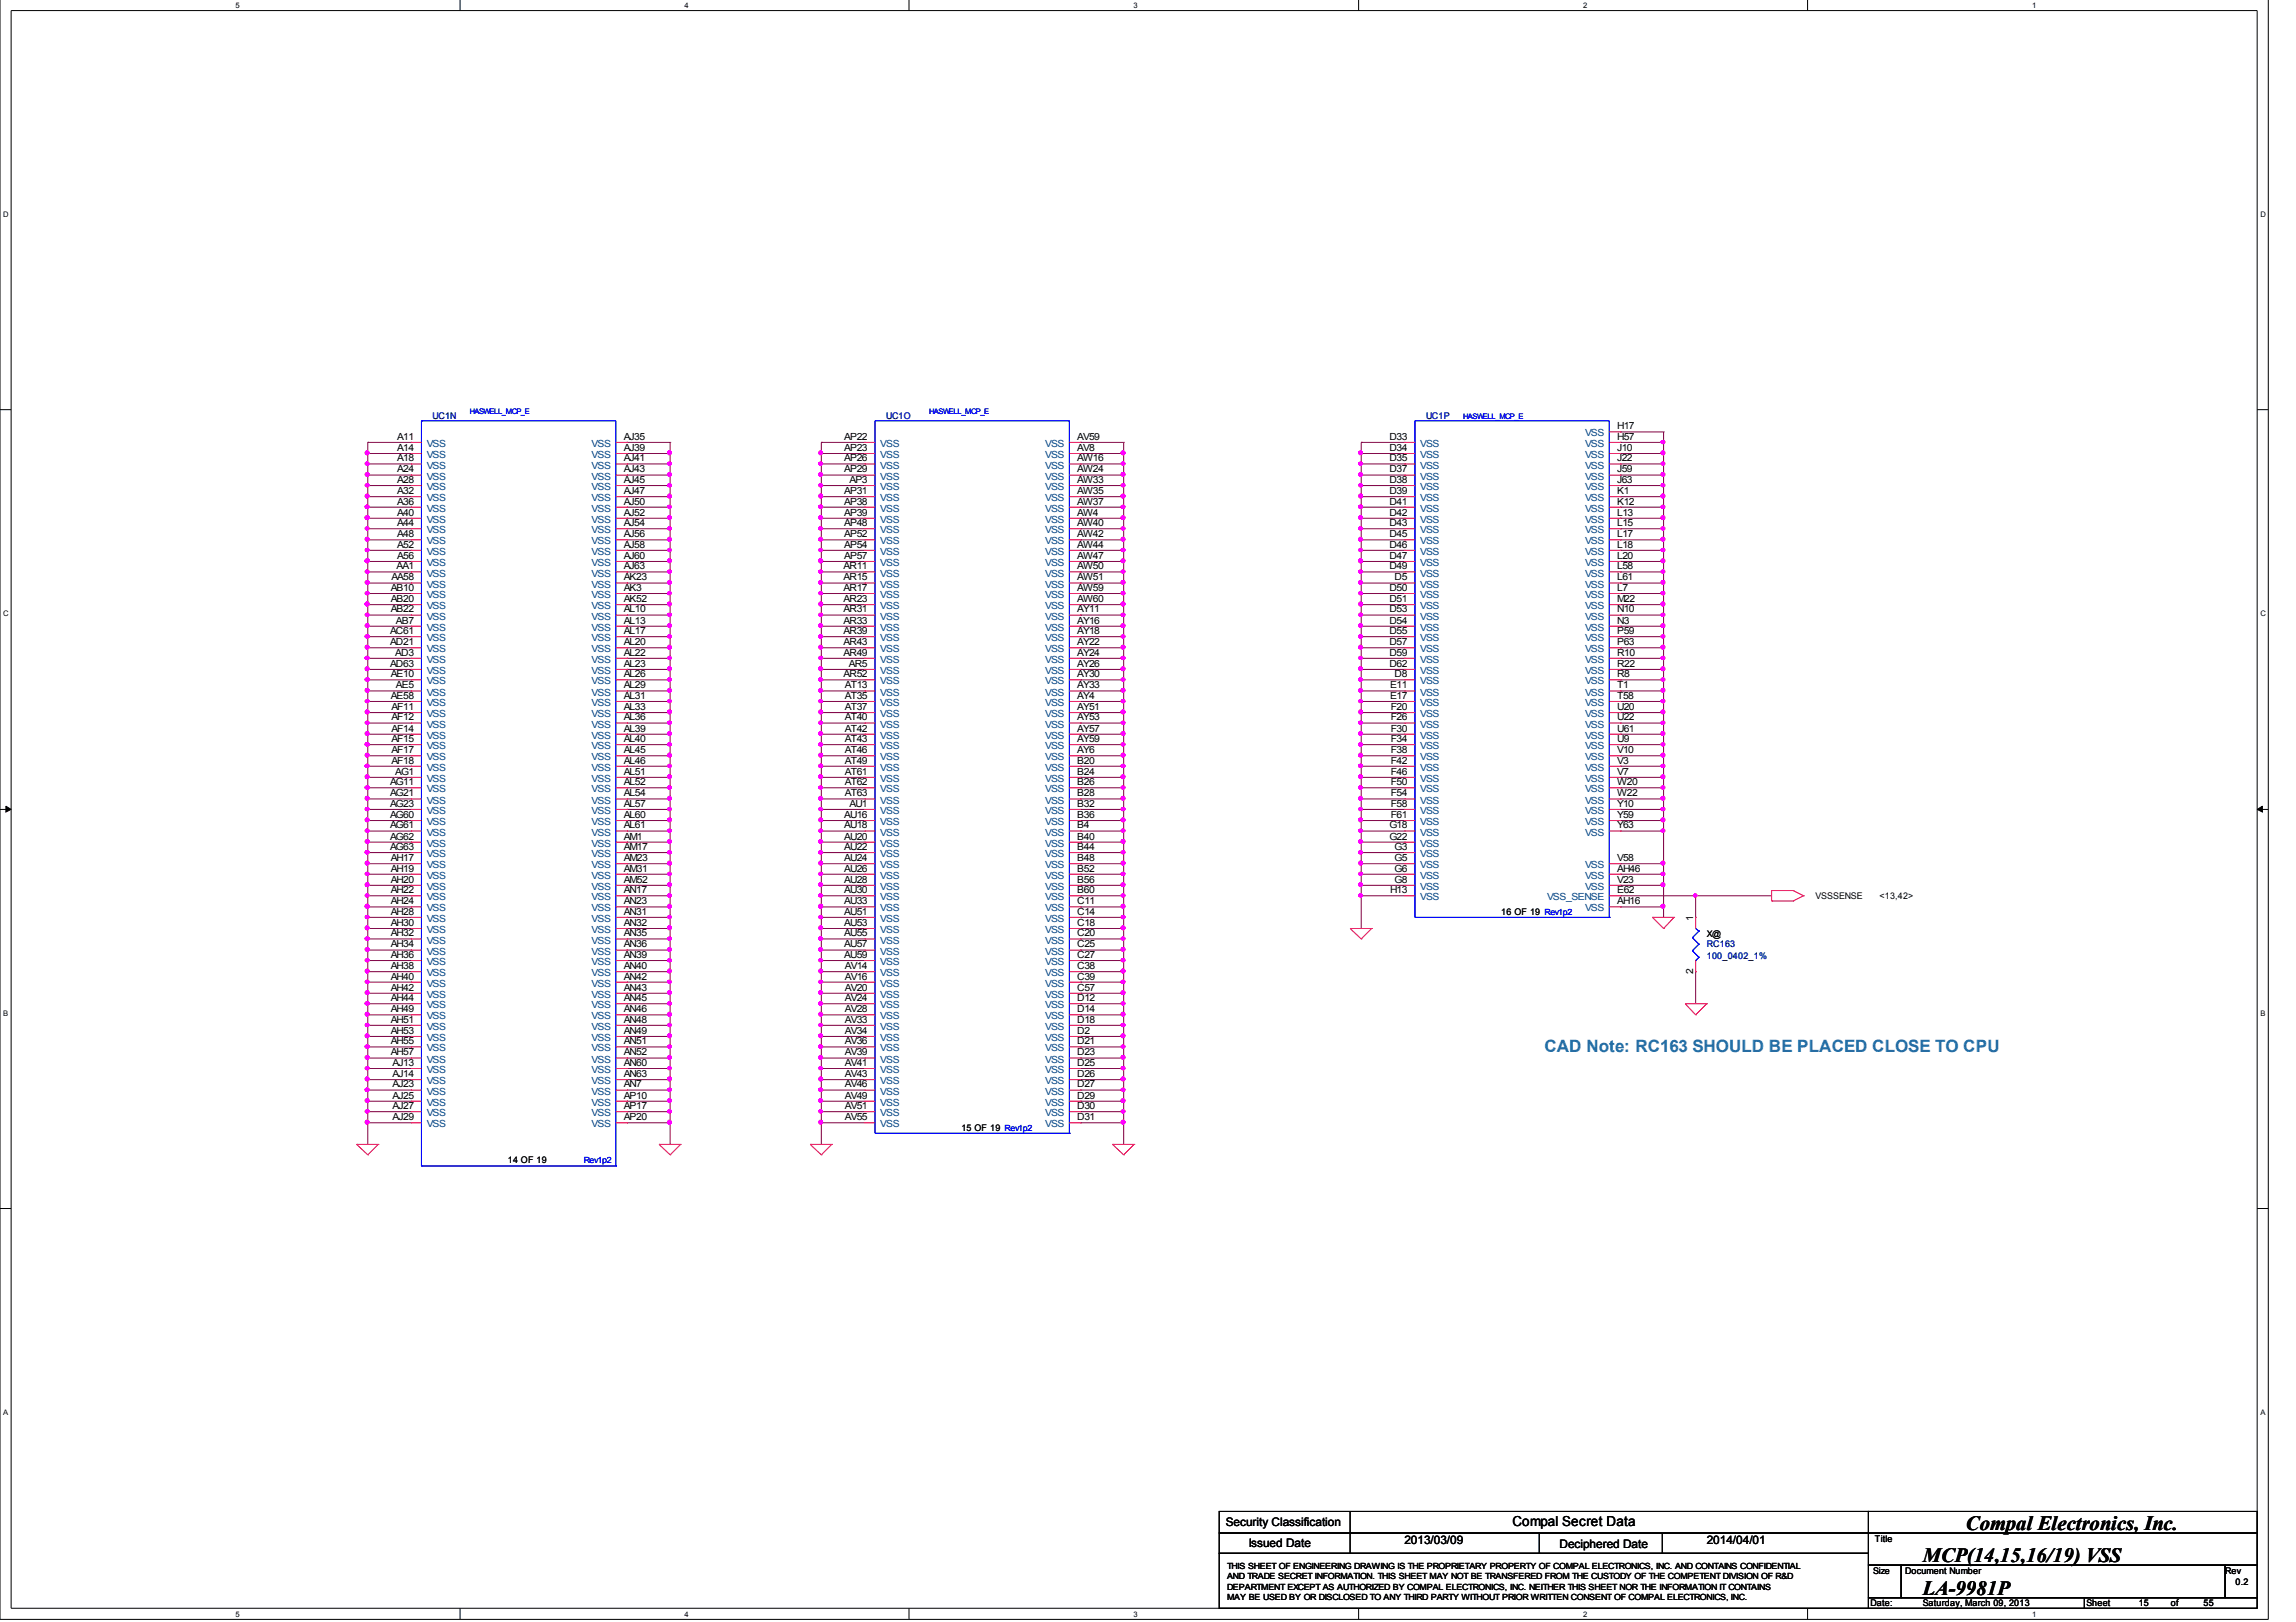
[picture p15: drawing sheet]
<svg xmlns="http://www.w3.org/2000/svg" width="297mm" height="210mm" viewBox="0 0 297 210" stroke-linecap="round" stroke-linejoin="round" font-family="sans-serif">
<defs><g id="words">
<g font-size="2.6">
<text x="248.8" y="202.2">MCP(14,15,16/19) VSS</text>
<text x="254.3" y="198">Compal Electronics, Inc.</text>
<text x="248.8" y="206.4">LA-9981P</text>
</g>
<text font-size="2.2" fill="#0080c0" x="199.8" y="136.2">CAD Note: RC163 SHOULD BE PLACED CLOSE TO CPU</text>
<text font-size="1.8" x="195.7" y="197.5">Compal Secret Data</text>
<g font-size="1.5">
<text x="158.6" y="197.5">Security Classification</text>
<text x="161.5" y="200.2">Issued Date</text>
<text x="181.7" y="199.8">2013/03/09</text>
<text x="201.8" y="200.3">Deciphered Date</text>
<text x="220.8" y="199.8">2014/04/01</text>
</g>
<g font-size="1.3">
<text x="51.4" y="59.7">A18</text>
<text x="51.4" y="58.3">A14</text>
<text x="51.4" y="56.9">A11</text>
<text x="80.7" y="58.3">AJ39</text>
<text x="80.7" y="59.7">AJ41</text>
<text x="80.7" y="56.9">AJ35</text>
<text x="109.2" y="56.9">AP22</text>
<text x="109.2" y="59.7">AP26</text>
<text x="109.2" y="58.3">AP23</text>
<text x="139.4" y="59.7">AW16</text>
<text x="139.4" y="58.3">AV8</text>
<text x="139.4" y="56.9">AV59</text>
<text x="179.7" y="56.9">D33</text>
<text x="179.7" y="58.3">D34</text>
<text x="179.7" y="59.7">D35</text>
<text x="209.2" y="58.3">J10</text>
<text x="209.2" y="56.9">H57</text>
<text x="209.2" y="55.6">H17</text>
<text x="209.2" y="59.7">J22</text>
<text x="51.4" y="65.3">A36</text>
<text x="51.4" y="63.9">A32</text>
<text x="51.4" y="61.1">A24</text>
<text x="51.4" y="62.5">A28</text>
<text x="80.7" y="63.9">AJ47</text>
<text x="80.7" y="65.3">AJ50</text>
<text x="80.7" y="62.5">AJ45</text>
<text x="80.7" y="61.1">AJ43</text>
<text x="109.2" y="63.9">AP31</text>
<text x="109.2" y="61.1">AP29</text>
<text x="109.2" y="65.3">AP38</text>
<text x="109.9" y="62.5">AP3</text>
<text x="139.4" y="65.3">AW37</text>
<text x="139.4" y="63.9">AW35</text>
<text x="139.4" y="62.5">AW33</text>
<text x="139.4" y="61.1">AW24</text>
<text x="179.7" y="65.3">D41</text>
<text x="179.7" y="61.1">D37</text>
<text x="179.7" y="62.5">D38</text>
<text x="179.7" y="63.9">D39</text>
<text x="209.2" y="61.1">J59</text>
<text x="209.2" y="62.5">J63</text>
<text x="209.2" y="63.9">K1</text>
<text x="209.2" y="65.3">K12</text>
<text x="51.4" y="70.9">A52</text>
<text x="51.4" y="69.5">A48</text>
<text x="51.4" y="68.1">A44</text>
<text x="51.4" y="66.7">A40</text>
<text x="80.7" y="68.1">AJ54</text>
<text x="80.7" y="70.9">AJ58</text>
<text x="80.7" y="69.5">AJ56</text>
<text x="80.7" y="66.7">AJ52</text>
<text x="109.2" y="70.9">AP54</text>
<text x="109.2" y="69.5">AP52</text>
<text x="109.2" y="68.1">AP48</text>
<text x="109.2" y="66.7">AP39</text>
<text x="139.4" y="68.1">AW40</text>
<text x="139.4" y="70.9">AW44</text>
<text x="139.4" y="69.5">AW42</text>
<text x="139.4" y="66.7">AW4</text>
<text x="179.7" y="66.7">D42</text>
<text x="179.7" y="70.9">D46</text>
<text x="179.7" y="69.5">D45</text>
<text x="179.7" y="68.1">D43</text>
<text x="209.2" y="66.7">L13</text>
<text x="209.2" y="68.1">L15</text>
<text x="209.2" y="69.5">L17</text>
<text x="209.2" y="70.9">L18</text>
<text x="50.5" y="77.9">AB20</text>
<text x="50.5" y="76.5">AB10</text>
<text x="50.6" y="75.1">AA58</text>
<text x="51.3" y="73.7">AA1</text>
<text x="51.4" y="72.3">A56</text>
<text x="80.7" y="77.9">AK52</text>
<text x="80.7" y="76.5">AK3</text>
<text x="80.7" y="75.1">AK23</text>
<text x="80.7" y="73.7">AJ63</text>
<text x="80.7" y="72.3">AJ60</text>
<text x="109.1" y="77.9">AR23</text>
<text x="109.1" y="76.5">AR17</text>
<text x="109.1" y="75.1">AR15</text>
<text x="109.1" y="73.7">AR11</text>
<text x="109.2" y="72.3">AP57</text>
<text x="139.4" y="77.9">AW60</text>
<text x="139.4" y="76.5">AW59</text>
<text x="139.4" y="75.1">AW51</text>
<text x="139.4" y="73.7">AW50</text>
<text x="139.4" y="72.3">AW47</text>
<text x="179.7" y="73.7">D49</text>
<text x="179.7" y="77.9">D51</text>
<text x="179.7" y="76.5">D50</text>
<text x="179.7" y="72.3">D47</text>
<text x="180.4" y="75.1">D5</text>
<text x="209.2" y="76.5">L7</text>
<text x="209.2" y="72.3">L20</text>
<text x="209.2" y="73.7">L58</text>
<text x="209.2" y="75.1">L61</text>
<text x="209.2" y="77.9">M22</text>
<text x="50.5" y="83.5">AD21</text>
<text x="50.5" y="82.1">AC61</text>
<text x="50.5" y="79.3">AB22</text>
<text x="51.2" y="80.7">AB7</text>
<text x="80.7" y="83.5">AL20</text>
<text x="80.7" y="82.1">AL17</text>
<text x="80.7" y="80.7">AL13</text>
<text x="80.7" y="79.3">AL10</text>
<text x="109.1" y="83.5">AR43</text>
<text x="109.1" y="82.1">AR39</text>
<text x="109.1" y="80.7">AR33</text>
<text x="109.1" y="79.3">AR31</text>
<text x="139.4" y="83.5">AY22</text>
<text x="139.4" y="82.1">AY18</text>
<text x="139.4" y="80.7">AY16</text>
<text x="139.4" y="79.3">AY11</text>
<text x="179.7" y="83.5">D57</text>
<text x="179.7" y="82.1">D55</text>
<text x="179.7" y="80.7">D54</text>
<text x="179.7" y="79.3">D53</text>
<text x="209.2" y="79.3">N10</text>
<text x="209.2" y="80.7">N3</text>
<text x="209.2" y="82.1">P59</text>
<text x="209.2" y="83.5">P63</text>
<text x="50.5" y="86.3">AD63</text>
<text x="50.5" y="87.6">AE10</text>
<text x="51.1" y="84.9">AD3</text>
<text x="51.2" y="89.1">AE5</text>
<text x="80.7" y="89.1">AL29</text>
<text x="80.7" y="87.6">AL26</text>
<text x="80.7" y="86.3">AL23</text>
<text x="80.7" y="84.9">AL22</text>
<text x="109.1" y="87.6">AR52</text>
<text x="109.1" y="84.9">AR49</text>
<text x="109.3" y="89.1">AT13</text>
<text x="109.8" y="86.3">AR5</text>
<text x="139.4" y="89.1">AY33</text>
<text x="139.4" y="87.6">AY30</text>
<text x="139.4" y="86.3">AY26</text>
<text x="139.4" y="84.9">AY24</text>
<text x="179.7" y="86.3">D62</text>
<text x="179.7" y="84.9">D59</text>
<text x="179.8" y="89.1">E11</text>
<text x="180.4" y="87.6">D8</text>
<text x="209.2" y="84.9">R10</text>
<text x="209.2" y="87.6">R8</text>
<text x="209.2" y="86.3">R22</text>
<text x="209.2" y="89.1">T1</text>
<text x="50.5" y="90.4">AE58</text>
<text x="50.6" y="94.7">AF14</text>
<text x="50.6" y="93.2">AF12</text>
<text x="50.6" y="91.9">AF11</text>
<text x="80.7" y="94.7">AL39</text>
<text x="80.7" y="93.2">AL36</text>
<text x="80.7" y="91.9">AL33</text>
<text x="80.7" y="90.4">AL31</text>
<text x="109.3" y="94.7">AT42</text>
<text x="109.3" y="93.2">AT40</text>
<text x="109.3" y="91.9">AT37</text>
<text x="109.3" y="90.4">AT35</text>
<text x="139.4" y="94.7">AY57</text>
<text x="139.4" y="93.2">AY53</text>
<text x="139.4" y="91.9">AY51</text>
<text x="139.4" y="90.4">AY4</text>
<text x="179.8" y="90.4">E17</text>
<text x="179.9" y="93.2">F26</text>
<text x="179.9" y="91.9">F20</text>
<text x="179.9" y="94.7">F30</text>
<text x="209.2" y="90.4">T58</text>
<text x="209.2" y="91.9">U20</text>
<text x="209.2" y="94.7">U61</text>
<text x="209.2" y="93.2">U22</text>
<text x="50.5" y="101.6">AG11</text>
<text x="50.6" y="96">AF15</text>
<text x="50.6" y="98.8">AF18</text>
<text x="50.6" y="97.5">AF17</text>
<text x="51.1" y="100.3">AG1</text>
<text x="80.7" y="101.6">AL52</text>
<text x="80.7" y="98.8">AL46</text>
<text x="80.7" y="97.5">AL45</text>
<text x="80.7" y="96">AL40</text>
<text x="80.7" y="100.3">AL51</text>
<text x="109.3" y="101.6">AT62</text>
<text x="109.3" y="100.3">AT61</text>
<text x="109.3" y="98.8">AT49</text>
<text x="109.3" y="97.5">AT46</text>
<text x="109.3" y="96">AT43</text>
<text x="139.4" y="101.6">B26</text>
<text x="139.4" y="100.3">B24</text>
<text x="139.4" y="98.8">B20</text>
<text x="139.4" y="97.5">AY6</text>
<text x="139.4" y="96">AY59</text>
<text x="179.9" y="100.3">F46</text>
<text x="179.9" y="96">F34</text>
<text x="179.9" y="98.8">F42</text>
<text x="179.9" y="101.6">F50</text>
<text x="179.9" y="97.5">F38</text>
<text x="209.2" y="98.8">V3</text>
<text x="209.2" y="100.3">V7</text>
<text x="209.2" y="101.6">W20</text>
<text x="209.2" y="96">U9</text>
<text x="209.2" y="97.5">V10</text>
<text x="50.5" y="107.2">AG61</text>
<text x="50.5" y="105.8">AG60</text>
<text x="50.5" y="104.4">AG23</text>
<text x="50.5" y="103.1">AG21</text>
<text x="80.7" y="107.2">AL61</text>
<text x="80.7" y="105.8">AL60</text>
<text x="80.7" y="104.4">AL57</text>
<text x="80.7" y="103.1">AL54</text>
<text x="109.2" y="107.2">AU18</text>
<text x="109.2" y="105.8">AU16</text>
<text x="109.3" y="103.1">AT63</text>
<text x="109.9" y="104.4">AU1</text>
<text x="139.4" y="107.2">B4</text>
<text x="139.4" y="105.8">B36</text>
<text x="139.4" y="104.4">B32</text>
<text x="139.4" y="103.1">B28</text>
<text x="179.7" y="107.2">G18</text>
<text x="179.9" y="105.8">F61</text>
<text x="179.9" y="104.4">F58</text>
<text x="179.9" y="103.1">F54</text>
<text x="209.2" y="103.1">W22</text>
<text x="209.2" y="104.4">Y10</text>
<text x="209.2" y="105.8">Y59</text>
<text x="209.2" y="107.2">Y63</text>
<text x="50.5" y="110">AG63</text>
<text x="50.5" y="108.6">AG62</text>
<text x="50.5" y="112.8">AH19</text>
<text x="50.5" y="111.4">AH17</text>
<text x="80.7" y="112.8">AM31</text>
<text x="80.7" y="111.4">AM23</text>
<text x="80.7" y="110">AM17</text>
<text x="80.7" y="108.6">AM1</text>
<text x="109.2" y="112.8">AU26</text>
<text x="109.2" y="111.4">AU24</text>
<text x="109.2" y="110">AU22</text>
<text x="109.2" y="108.6">AU20</text>
<text x="139.4" y="112.8">B52</text>
<text x="139.4" y="111.4">B48</text>
<text x="139.4" y="110">B44</text>
<text x="139.4" y="108.6">B40</text>
<text x="179.7" y="108.6">G22</text>
<text x="180.4" y="111.4">G5</text>
<text x="180.4" y="110">G3</text>
<text x="180.4" y="112.8">G6</text>
<text x="209.2" y="112.8">AH46</text>
<text x="209.2" y="111.4">V58</text>
<text x="50.5" y="119.8">AH30</text>
<text x="50.5" y="118.4">AH28</text>
<text x="50.5" y="117">AH24</text>
<text x="50.5" y="115.6">AH22</text>
<text x="50.5" y="114.2">AH20</text>
<text x="80.7" y="119.8">AN32</text>
<text x="80.7" y="118.4">AN31</text>
<text x="80.7" y="115.6">AN17</text>
<text x="80.7" y="114.2">AM52</text>
<text x="80.7" y="117">AN23</text>
<text x="109.2" y="114.2">AU28</text>
<text x="109.2" y="119.8">AU53</text>
<text x="109.2" y="118.4">AU51</text>
<text x="109.2" y="115.6">AU30</text>
<text x="109.2" y="117">AU33</text>
<text x="139.4" y="118.4">C14</text>
<text x="139.4" y="117">C11</text>
<text x="139.4" y="119.8">C18</text>
<text x="139.4" y="115.6">B60</text>
<text x="139.4" y="114.2">B56</text>
<text x="179.8" y="115.6">H13</text>
<text x="180.4" y="114.2">G8</text>
<text x="209.2" y="115.6">E62</text>
<text x="209.2" y="114.2">V23</text>
<text x="209.2" y="117">AH16</text>
<text x="219" y="119.1" transform="rotate(-90 219 119.1)">1</text>
<text x="50.5" y="122.6">AH34</text>
<text x="50.5" y="124">AH36</text>
<text x="50.5" y="121.2">AH32</text>
<text x="50.5" y="125.4">AH38</text>
<text x="80.7" y="124">AN39</text>
<text x="80.7" y="122.6">AN36</text>
<text x="80.7" y="121.2">AN35</text>
<text x="80.7" y="125.4">AN40</text>
<text x="109.2" y="124">AU59</text>
<text x="109.2" y="122.6">AU57</text>
<text x="109.2" y="121.2">AU55</text>
<text x="109.3" y="125.4">AV14</text>
<text x="139.4" y="125.4">C38</text>
<text x="139.4" y="124">C27</text>
<text x="139.4" y="122.6">C25</text>
<text x="139.4" y="121.2">C20</text>
<text x="50.5" y="128.2">AH42</text>
<text x="50.5" y="126.8">AH40</text>
<text x="50.5" y="131">AH49</text>
<text x="50.5" y="129.6">AH44</text>
<text x="80.7" y="131">AN46</text>
<text x="80.7" y="129.6">AN45</text>
<text x="80.7" y="128.2">AN43</text>
<text x="80.7" y="126.8">AN42</text>
<text x="109.3" y="128.2">AV20</text>
<text x="109.3" y="131">AV28</text>
<text x="109.3" y="129.6">AV24</text>
<text x="109.3" y="126.8">AV16</text>
<text x="139.4" y="131">D14</text>
<text x="139.4" y="129.6">D12</text>
<text x="139.4" y="128.2">C57</text>
<text x="139.4" y="126.8">C39</text>
<text x="219" y="126.1" transform="rotate(-90 219 126.1)">2</text>
<text x="50.5" y="136.6">AH57</text>
<text x="50.5" y="135.1">AH55</text>
<text x="50.5" y="133.8">AH53</text>
<text x="50.5" y="132.3">AH51</text>
<text x="50.8" y="137.9">AJ13</text>
<text x="80.7" y="137.9">AN60</text>
<text x="80.7" y="136.6">AN52</text>
<text x="80.7" y="135.1">AN51</text>
<text x="80.7" y="132.3">AN48</text>
<text x="80.7" y="133.8">AN49</text>
<text x="109.3" y="133.8">AV34</text>
<text x="109.3" y="137.9">AV41</text>
<text x="109.3" y="136.6">AV39</text>
<text x="109.3" y="135.1">AV36</text>
<text x="109.3" y="132.3">AV33</text>
<text x="139.4" y="135.1">D21</text>
<text x="139.4" y="133.8">D2</text>
<text x="139.4" y="132.3">D18</text>
<text x="139.4" y="136.6">D23</text>
<text x="139.4" y="137.9">D25</text>
<text x="50.8" y="143.5">AJ27</text>
<text x="50.8" y="142.2">AJ25</text>
<text x="50.8" y="140.7">AJ23</text>
<text x="50.8" y="139.4">AJ14</text>
<text x="80.7" y="143.5">AP17</text>
<text x="80.7" y="140.7">AN7</text>
<text x="80.7" y="139.4">AN63</text>
<text x="80.7" y="142.2">AP10</text>
<text x="109.3" y="143.5">AV51</text>
<text x="109.3" y="142.2">AV49</text>
<text x="109.3" y="140.7">AV46</text>
<text x="109.3" y="139.4">AV43</text>
<text x="139.4" y="143.5">D30</text>
<text x="139.4" y="142.2">D29</text>
<text x="139.4" y="140.7">D27</text>
<text x="139.4" y="139.4">D26</text>
<text x="50.8" y="145">AJ29</text>
<text x="80.7" y="145">AP20</text>
<text x="109.3" y="145">AV55</text>
<text x="139.4" y="145">D31</text>
</g>
<g font-size="1.3" fill="#004080">
<text x="55.2" y="59.3">VSS</text>
<text x="55.2" y="57.8">VSS</text>
<text x="76.5" y="59.3">VSS</text>
<text x="76.5" y="57.8">VSS</text>
<text x="113.9" y="57.8">VSS</text>
<text x="113.9" y="59.3">VSS</text>
<text x="135.2" y="59.3">VSS</text>
<text x="135.2" y="57.8">VSS</text>
<text x="183.7" y="57.8">VSS</text>
<text x="183.7" y="59.3">VSS</text>
<text x="205.1" y="59.3">VSS</text>
<text x="205.1" y="57.8">VSS</text>
<text x="205.1" y="56.5">VSS</text>
<text x="55.2" y="64.9">VSS</text>
<text x="55.2" y="62.1">VSS</text>
<text x="55.2" y="60.6">VSS</text>
<text x="55.2" y="63.4">VSS</text>
<text x="76.5" y="60.6">VSS</text>
<text x="76.5" y="64.9">VSS</text>
<text x="76.5" y="63.4">VSS</text>
<text x="76.5" y="62.1">VSS</text>
<text x="113.9" y="64.9">VSS</text>
<text x="113.9" y="62.1">VSS</text>
<text x="113.9" y="60.6">VSS</text>
<text x="113.9" y="63.4">VSS</text>
<text x="135.2" y="60.6">VSS</text>
<text x="135.2" y="64.9">VSS</text>
<text x="135.2" y="63.4">VSS</text>
<text x="135.2" y="62.1">VSS</text>
<text x="183.7" y="60.6">VSS</text>
<text x="183.7" y="62.1">VSS</text>
<text x="183.7" y="63.4">VSS</text>
<text x="183.7" y="64.9">VSS</text>
<text x="205.1" y="60.6">VSS</text>
<text x="205.1" y="62.1">VSS</text>
<text x="205.1" y="63.4">VSS</text>
<text x="205.1" y="64.9">VSS</text>
<text x="55.2" y="71.8">VSS</text>
<text x="55.2" y="70.5">VSS</text>
<text x="55.2" y="69">VSS</text>
<text x="55.2" y="67.7">VSS</text>
<text x="55.2" y="66.2">VSS</text>
<text x="76.5" y="69">VSS</text>
<text x="76.5" y="71.8">VSS</text>
<text x="76.5" y="70.5">VSS</text>
<text x="76.5" y="67.7">VSS</text>
<text x="76.5" y="66.2">VSS</text>
<text x="113.9" y="71.8">VSS</text>
<text x="113.9" y="70.5">VSS</text>
<text x="113.9" y="69">VSS</text>
<text x="113.9" y="67.7">VSS</text>
<text x="113.9" y="66.2">VSS</text>
<text x="135.2" y="69">VSS</text>
<text x="135.2" y="71.8">VSS</text>
<text x="135.2" y="70.5">VSS</text>
<text x="135.2" y="67.7">VSS</text>
<text x="135.2" y="66.2">VSS</text>
<text x="183.7" y="66.2">VSS</text>
<text x="183.7" y="67.7">VSS</text>
<text x="183.7" y="71.8">VSS</text>
<text x="183.7" y="70.5">VSS</text>
<text x="183.7" y="69">VSS</text>
<text x="205.1" y="66.2">VSS</text>
<text x="205.1" y="67.7">VSS</text>
<text x="205.1" y="69">VSS</text>
<text x="205.1" y="70.5">VSS</text>
<text x="205.1" y="71.8">VSS</text>
<text x="55.2" y="77.4">VSS</text>
<text x="55.2" y="76">VSS</text>
<text x="55.2" y="74.6">VSS</text>
<text x="55.2" y="73.3">VSS</text>
<text x="76.5" y="77.4">VSS</text>
<text x="76.5" y="76">VSS</text>
<text x="76.5" y="74.6">VSS</text>
<text x="76.5" y="73.3">VSS</text>
<text x="113.9" y="77.4">VSS</text>
<text x="113.9" y="76">VSS</text>
<text x="113.9" y="73.3">VSS</text>
<text x="113.9" y="74.6">VSS</text>
<text x="135.2" y="77.4">VSS</text>
<text x="135.2" y="76">VSS</text>
<text x="135.2" y="74.6">VSS</text>
<text x="135.2" y="73.3">VSS</text>
<text x="183.7" y="74.6">VSS</text>
<text x="183.7" y="77.4">VSS</text>
<text x="183.7" y="76">VSS</text>
<text x="183.7" y="73.3">VSS</text>
<text x="205.1" y="77.4">VSS</text>
<text x="205.1" y="73.3">VSS</text>
<text x="205.1" y="74.6">VSS</text>
<text x="205.1" y="76">VSS</text>
<text x="55.2" y="83">VSS</text>
<text x="55.2" y="81.6">VSS</text>
<text x="55.2" y="80.2">VSS</text>
<text x="55.2" y="78.8">VSS</text>
<text x="76.5" y="83">VSS</text>
<text x="76.5" y="81.6">VSS</text>
<text x="76.5" y="80.2">VSS</text>
<text x="76.5" y="78.8">VSS</text>
<text x="113.9" y="83">VSS</text>
<text x="113.9" y="81.6">VSS</text>
<text x="113.9" y="80.2">VSS</text>
<text x="113.9" y="78.8">VSS</text>
<text x="135.2" y="78.8">VSS</text>
<text x="135.2" y="83">VSS</text>
<text x="135.2" y="81.6">VSS</text>
<text x="135.2" y="80.2">VSS</text>
<text x="183.7" y="83">VSS</text>
<text x="183.7" y="81.6">VSS</text>
<text x="183.7" y="80.2">VSS</text>
<text x="183.7" y="78.8">VSS</text>
<text x="205.1" y="78.8">VSS</text>
<text x="205.1" y="80.2">VSS</text>
<text x="205.1" y="81.6">VSS</text>
<text x="205.1" y="83">VSS</text>
<text x="55.2" y="88.6">VSS</text>
<text x="55.2" y="87.2">VSS</text>
<text x="55.2" y="85.8">VSS</text>
<text x="55.2" y="84.4">VSS</text>
<text x="76.5" y="88.6">VSS</text>
<text x="76.5" y="87.2">VSS</text>
<text x="76.5" y="85.8">VSS</text>
<text x="76.5" y="84.4">VSS</text>
<text x="113.9" y="88.6">VSS</text>
<text x="113.9" y="87.2">VSS</text>
<text x="113.9" y="85.8">VSS</text>
<text x="113.9" y="84.4">VSS</text>
<text x="135.2" y="88.6">VSS</text>
<text x="135.2" y="87.2">VSS</text>
<text x="135.2" y="85.8">VSS</text>
<text x="135.2" y="84.4">VSS</text>
<text x="183.7" y="88.6">VSS</text>
<text x="183.7" y="87.2">VSS</text>
<text x="183.7" y="84.4">VSS</text>
<text x="183.7" y="85.8">VSS</text>
<text x="205.1" y="84.4">VSS</text>
<text x="205.1" y="85.8">VSS</text>
<text x="205.1" y="88.6">VSS</text>
<text x="205.1" y="87.2">VSS</text>
<text x="55.2" y="95.6">VSS</text>
<text x="55.2" y="94.2">VSS</text>
<text x="55.2" y="92.8">VSS</text>
<text x="55.2" y="91.4">VSS</text>
<text x="55.2" y="90">VSS</text>
<text x="76.5" y="95.6">VSS</text>
<text x="76.5" y="94.2">VSS</text>
<text x="76.5" y="92.8">VSS</text>
<text x="76.5" y="91.4">VSS</text>
<text x="76.5" y="90">VSS</text>
<text x="113.9" y="95.6">VSS</text>
<text x="113.9" y="94.2">VSS</text>
<text x="113.9" y="92.8">VSS</text>
<text x="113.9" y="91.4">VSS</text>
<text x="113.9" y="90">VSS</text>
<text x="135.2" y="95.6">VSS</text>
<text x="135.2" y="94.2">VSS</text>
<text x="135.2" y="92.8">VSS</text>
<text x="135.2" y="91.4">VSS</text>
<text x="135.2" y="90">VSS</text>
<text x="183.7" y="94.2">VSS</text>
<text x="183.7" y="92.8">VSS</text>
<text x="183.7" y="90">VSS</text>
<text x="183.7" y="95.6">VSS</text>
<text x="183.7" y="91.4">VSS</text>
<text x="205.1" y="90">VSS</text>
<text x="205.1" y="91.4">VSS</text>
<text x="205.1" y="92.8">VSS</text>
<text x="205.1" y="95.6">VSS</text>
<text x="205.1" y="94.2">VSS</text>
<text x="55.2" y="97">VSS</text>
<text x="55.2" y="99.8">VSS</text>
<text x="55.2" y="101.2">VSS</text>
<text x="55.2" y="98.4">VSS</text>
<text x="76.5" y="99.8">VSS</text>
<text x="76.5" y="98.4">VSS</text>
<text x="76.5" y="97">VSS</text>
<text x="76.5" y="101.2">VSS</text>
<text x="113.9" y="101.2">VSS</text>
<text x="113.9" y="99.8">VSS</text>
<text x="113.9" y="98.4">VSS</text>
<text x="113.9" y="97">VSS</text>
<text x="135.2" y="101.2">VSS</text>
<text x="135.2" y="99.8">VSS</text>
<text x="135.2" y="98.4">VSS</text>
<text x="135.2" y="97">VSS</text>
<text x="183.7" y="101.2">VSS</text>
<text x="183.7" y="97">VSS</text>
<text x="183.7" y="99.8">VSS</text>
<text x="183.7" y="98.4">VSS</text>
<text x="205.1" y="99.8">VSS</text>
<text x="205.1" y="101.2">VSS</text>
<text x="205.1" y="97">VSS</text>
<text x="205.1" y="98.4">VSS</text>
<text x="55.2" y="106.8">VSS</text>
<text x="55.2" y="105.3">VSS</text>
<text x="55.2" y="104">VSS</text>
<text x="55.2" y="102.5">VSS</text>
<text x="76.5" y="106.8">VSS</text>
<text x="76.5" y="105.3">VSS</text>
<text x="76.5" y="104">VSS</text>
<text x="76.5" y="102.5">VSS</text>
<text x="113.9" y="106.8">VSS</text>
<text x="113.9" y="105.3">VSS</text>
<text x="113.9" y="104">VSS</text>
<text x="113.9" y="102.5">VSS</text>
<text x="135.2" y="106.8">VSS</text>
<text x="135.2" y="105.3">VSS</text>
<text x="135.2" y="104">VSS</text>
<text x="135.2" y="102.5">VSS</text>
<text x="183.7" y="106.8">VSS</text>
<text x="183.7" y="105.3">VSS</text>
<text x="183.7" y="104">VSS</text>
<text x="183.7" y="102.5">VSS</text>
<text x="205.1" y="102.5">VSS</text>
<text x="205.1" y="104">VSS</text>
<text x="205.1" y="105.3">VSS</text>
<text x="205.1" y="106.8">VSS</text>
<text x="55.2" y="113.7">VSS</text>
<text x="55.2" y="112.4">VSS</text>
<text x="55.2" y="110.9">VSS</text>
<text x="55.2" y="109.6">VSS</text>
<text x="55.2" y="108.1">VSS</text>
<text x="76.5" y="113.7">VSS</text>
<text x="76.5" y="112.4">VSS</text>
<text x="76.5" y="110.9">VSS</text>
<text x="76.5" y="108.1">VSS</text>
<text x="76.5" y="109.6">VSS</text>
<text x="113.9" y="113.7">VSS</text>
<text x="113.9" y="112.4">VSS</text>
<text x="113.9" y="110.9">VSS</text>
<text x="113.9" y="109.6">VSS</text>
<text x="113.9" y="108.1">VSS</text>
<text x="135.2" y="113.7">VSS</text>
<text x="135.2" y="112.4">VSS</text>
<text x="135.2" y="110.9">VSS</text>
<text x="135.2" y="109.6">VSS</text>
<text x="135.2" y="108.1">VSS</text>
<text x="183.7" y="112.4">VSS</text>
<text x="183.7" y="110.9">VSS</text>
<text x="183.7" y="108.1">VSS</text>
<text x="183.7" y="113.7">VSS</text>
<text x="183.7" y="109.6">VSS</text>
<text x="205.1" y="113.7">VSS</text>
<text x="205.1" y="112.4">VSS</text>
<text x="205.1" y="108.1">VSS</text>
<text x="55.2" y="119.3">VSS</text>
<text x="55.2" y="118">VSS</text>
<text x="55.2" y="116.5">VSS</text>
<text x="55.2" y="115.2">VSS</text>
<text x="76.5" y="119.3">VSS</text>
<text x="76.5" y="116.5">VSS</text>
<text x="76.5" y="115.2">VSS</text>
<text x="76.5" y="118">VSS</text>
<text x="113.9" y="115.2">VSS</text>
<text x="113.9" y="119.3">VSS</text>
<text x="113.9" y="116.5">VSS</text>
<text x="113.9" y="118">VSS</text>
<text x="135.2" y="119.3">VSS</text>
<text x="135.2" y="118">VSS</text>
<text x="135.2" y="116.5">VSS</text>
<text x="135.2" y="115.2">VSS</text>
<text x="183.7" y="116.5">VSS</text>
<text x="183.7" y="115.2">VSS</text>
<text x="200.2" y="116.5">VSS_SENSE</text>
<text x="205.1" y="115.2">VSS</text>
<text x="205.1" y="118">VSS</text>
<text x="55.2" y="123.5">VSS</text>
<text x="55.2" y="124.9">VSS</text>
<text x="55.2" y="122.1">VSS</text>
<text x="55.2" y="120.7">VSS</text>
<text x="76.5" y="124.9">VSS</text>
<text x="76.5" y="123.5">VSS</text>
<text x="76.5" y="122.1">VSS</text>
<text x="76.5" y="120.7">VSS</text>
<text x="113.9" y="124.9">VSS</text>
<text x="113.9" y="123.5">VSS</text>
<text x="113.9" y="120.7">VSS</text>
<text x="113.9" y="122.1">VSS</text>
<text x="135.2" y="124.9">VSS</text>
<text x="135.2" y="123.5">VSS</text>
<text x="135.2" y="122.1">VSS</text>
<text x="135.2" y="120.7">VSS</text>
<text x="55.2" y="129.1">VSS</text>
<text x="55.2" y="127.7">VSS</text>
<text x="55.2" y="126.3">VSS</text>
<text x="55.2" y="131.9">VSS</text>
<text x="55.2" y="130.5">VSS</text>
<text x="76.5" y="131.9">VSS</text>
<text x="76.5" y="130.5">VSS</text>
<text x="76.5" y="129.1">VSS</text>
<text x="76.5" y="127.7">VSS</text>
<text x="76.5" y="126.3">VSS</text>
<text x="113.9" y="126.3">VSS</text>
<text x="113.9" y="129.1">VSS</text>
<text x="113.9" y="131.9">VSS</text>
<text x="113.9" y="130.5">VSS</text>
<text x="113.9" y="127.7">VSS</text>
<text x="135.2" y="131.9">VSS</text>
<text x="135.2" y="130.5">VSS</text>
<text x="135.2" y="129.1">VSS</text>
<text x="135.2" y="127.7">VSS</text>
<text x="135.2" y="126.3">VSS</text>
<text x="55.2" y="137.5">VSS</text>
<text x="55.2" y="136.1">VSS</text>
<text x="55.2" y="134.7">VSS</text>
<text x="55.2" y="133.3">VSS</text>
<text x="76.5" y="137.5">VSS</text>
<text x="76.5" y="136.1">VSS</text>
<text x="76.5" y="133.3">VSS</text>
<text x="76.5" y="134.7">VSS</text>
<text x="113.9" y="134.7">VSS</text>
<text x="113.9" y="137.5">VSS</text>
<text x="113.9" y="136.1">VSS</text>
<text x="113.9" y="133.3">VSS</text>
<text x="135.2" y="136.1">VSS</text>
<text x="135.2" y="134.7">VSS</text>
<text x="135.2" y="133.3">VSS</text>
<text x="135.2" y="137.5">VSS</text>
<text x="55.2" y="143.1">VSS</text>
<text x="55.2" y="141.7">VSS</text>
<text x="55.2" y="140.3">VSS</text>
<text x="55.2" y="138.9">VSS</text>
<text x="76.5" y="141.7">VSS</text>
<text x="76.5" y="140.3">VSS</text>
<text x="76.5" y="138.9">VSS</text>
<text x="76.5" y="143.1">VSS</text>
<text x="113.9" y="143.1">VSS</text>
<text x="113.9" y="141.7">VSS</text>
<text x="113.9" y="140.3">VSS</text>
<text x="113.9" y="138.9">VSS</text>
<text x="135.2" y="143.1">VSS</text>
<text x="135.2" y="138.9">VSS</text>
<text x="135.2" y="141.7">VSS</text>
<text x="135.2" y="140.3">VSS</text>
<text x="55.2" y="145.9">VSS</text>
<text x="55.2" y="144.5">VSS</text>
<text x="76.5" y="145.9">VSS</text>
<text x="76.5" y="144.5">VSS</text>
<text x="113.9" y="144.5">VSS</text>
<text x="113.9" y="145.9">VSS</text>
<text x="135.2" y="145.9">VSS</text>
<text x="135.2" y="144.5">VSS</text>
</g>
<g font-size="1.2" fill="#000080">
<text x="56" y="54.2">UC1N</text>
<text x="114.6" y="54.2">UC1O</text>
<text x="184.5" y="54.2">UC1P</text>
<text x="220.8" y="122.6">RC163</text>
<text x="220.8" y="124.1">100_0402_1%</text>
</g>
<g font-size="1.2">
<text x="194.2" y="118.5">16 OF 19 Rev1p2</text>
<text x="234.9" y="116.3">VSSSENSE</text>
<text x="243.2" y="116.3">&lt;13,42&gt;</text>
<text x="220.8" y="121.3">X@</text>
<text x="124.4" y="146.4">15 OF 19 Rev1p2</text>
<text x="65.7" y="150.6">14 OF 19</text>
<text x="242.3" y="203.6">Size</text>
<text x="242.6" y="199.6">Title</text>
<text x="246.5" y="203.6">Document Number</text>
<text x="287.9" y="203.6">Rev</text>
<text x="242" y="207.9">Date:</text>
<text x="248.8" y="207.9">Saturday, March 09, 2013</text>
<text x="269.9" y="207.9">Sheet</text>
<text x="276.7" y="207.9">15</text>
<text x="280.8" y="207.9">of</text>
<text x="285.1" y="207.9">55</text>
<text x="289.2" y="205.1">0.2</text>
</g>
<text font-size="1.1" fill="#00f" x="75.5" y="150.6">Rev1p2</text>
<g font-size="1.1">
<text x="158.7" y="203">THIS SHEET OF ENGINEERING DRAWING IS THE PROPRIETARY PROPERTY OF COMPAL ELECTRONICS, INC. AND CONTAINS CONFIDENTIAL</text>
<text x="158.7" y="204.4">AND TRADE SECRET INFORMATION. THIS SHEET MAY NOT BE TRANSFERED FROM THE CUSTODY OF THE COMPETENT DIVISION OF R&amp;D</text>
<text x="158.7" y="205.8">DEPARTMENT EXCEPT AS AUTHORIZED BY COMPAL ELECTRONICS, INC. NEITHER THIS SHEET NOR THE INFORMATION IT CONTAINS</text>
<text x="158.7" y="207.1">MAY BE USED BY OR DISCLOSED TO ANY THIRD PARTY WITHOUT PRIOR WRITTEN CONSENT OF COMPAL ELECTRONICS, INC.</text>
</g>
<g font-size="1">
<text x="30.5" y="1">5</text>
<text x="88.6" y="1">4</text>
<text x="146.6" y="1">3</text>
<text x="204.8" y="1">2</text>
<text x="262.9" y="1">1</text>
<text x=".4" y="28">D</text>
<text x="292.4" y="28">D</text>
<text x=".4" y="79.7">C</text>
<text x="292.4" y="79.7">C</text>
<text x=".4" y="131.4">B</text>
<text x="292.4" y="131.4">B</text>
<text x=".4" y="183.1">A</text>
<text x="292.4" y="183.1">A</text>
<text x="30.5" y="209.2">5</text>
<text x="88.6" y="209.2">4</text>
<text x="146.6" y="209.2">3</text>
<text x="204.8" y="209.2">2</text>
<text x="262.9" y="209.2">1</text>
</g>
<g font-size="1" fill="#00f">
<text x="60.8" y="53.6">HASWELL_MCP_E</text>
<text x="120.2" y="53.6">HASWELL_MCP_E</text>
<text x="189.3" y="54.3">HASWELL_MCP_E</text>
</g>
</g></defs>
<path d="M0 -.1v209.7h293.5v-209.7M1.4 1.4h290.6v206.7h-290.6z" fill="none" stroke="#000" stroke-width=".13"/>
<g fill="#fff">
<path d="M30.5 .2h.4v1h-.4z"/>
<path d="M30.5 208.4h.4v1h-.4z"/>
</g>
<path d="M59.5 -.1v1.5M59.5 208.1v1.5" fill="none" stroke="#000" stroke-width=".13"/>
<g fill="#fff">
<path d="M88.6 .2h.4v1h-.4z"/>
<path d="M88.6 208.4h.4v1h-.4z"/>
</g>
<path d="M117.6 -.1v1.5M117.6 208.1v1.5" fill="none" stroke="#000" stroke-width=".13"/>
<g fill="#fff">
<path d="M146.6 .2h.5v1h-.5z"/>
<path d="M146.6 208.4h.5v1h-.5z"/>
</g>
<path d="M175.8 -.1v1.5M175.8 208.1v1.5" fill="none" stroke="#000" stroke-width=".13"/>
<g fill="#fff">
<path d="M204.8 .2h.4v1h-.4z"/>
<path d="M204.8 208.4h.4v1h-.4z"/>
</g>
<path d="M233.8 -.1v1.5M233.8 208.1v1.5" fill="none" stroke="#000" stroke-width=".13"/>
<g fill="#fff">
<path d="M262.9 .2h.4v1h-.4z"/>
<path d="M262.9 208.4h.4v1h-.4z"/>
<path d="M.4 27.2h.5v1h-.5z"/>
<path d="M292.4 27.2h.5v1h-.5z"/>
<path d="M.4 78.8h.5v1.1h-.5z"/>
<path d="M292.4 78.8h.5v1.1h-.5z"/>
</g>
<path d="M0 53h1.4M292 53h1.5" fill="none" stroke="#000" stroke-width=".13"/>
<g fill="#fff">
<path d="M.4 130.6h.5v1h-.5z"/>
<path d="M292.4 130.6h.5v1h-.5z"/>
</g>
<path d="M0 104.7h1.4M292 104.7h1.5" fill="none" stroke="#000" stroke-width=".13"/>
<path d="M.8 104.3l.6 .4-.6 .4zM292 104.7l.7-.4v.8z" fill="#000" stroke="#000" stroke-width=".13"/>
<g fill="#fff">
<path d="M.4 182.2h.5v1h-.5z"/>
<path d="M292.4 182.2h.5v1h-.5z"/>
</g>
<g fill="none" stroke="#000" stroke-width=".13">
<path d="M0 156.4h1.4M292 156.4h1.5M157.7 195.6h84v2.8h-84zM157.7 198.4h84v2.6h-84zM174.7 198.4h.1M174.7 195.6v5.4M199.1 198.4v2.6M215.1 198.4v2.6M241.7 195.6h50.3v2.8h-50.3zM241.7 198.4h50.3v4.1h-50.3zM157.7 201h84v7.1h-84zM174.7 201h.1"/>
<path d="M199.1 201h.1M215.1 201h.1M241.7 202.5h4.3v4.3h-4.3zM241.7 206.8h28v1.3h-28zM246 202.5h41.9v4.3h-41.9zM269.7 206.8h22.3v1.3h-22.3zM287.9 202.5h4.1v4.3h-4.1z"/>
</g>
<g fill="none" stroke="#800040" stroke-width=".13">
<path d="M47.6 57.2h.1M47.6 58.7h.1M47.6 57.2v90.9M47.6 57.2h5.6M47.6 58.7h5.6M81.1 57.2h.1M81.1 58.7h.1M81.1 57.2h5.6M81.1 58.7h5.6M86.7 57.2h.1M86.7 58.7h.1M86.7 57.2v90.9"/>
<path d="M106.3 57.2h.1M106.3 58.7h.1M106.3 57.2v90.9M106.3 57.2h5.5M106.3 58.7h5.5M139.8 57.2h.1M139.8 58.7h.1M139.8 57.2h5.6M139.8 58.7h5.6M145.4 57.2h.1M145.4 58.7h.1M145.4 57.2v90.9"/>
<path d="M176.1 57.2h.1M176.1 58.7h.1M176.1 57.2h5.6M176.1 58.7h5.6M176.1 57.2v63M209.6 55.9h.1M209.6 57.2h.1M209.6 58.7h.1M209.6 57.2h5.6M209.6 58.7h5.6M209.6 55.9h5.6M215.2 55.9h.1"/>
<path d="M215.2 57.2h.1M215.2 58.7h.1M215.2 55.9v62.8M47.6 68.4h.1M47.6 61.5h.1M47.6 78.2h.1M47.6 60h.1M47.6 62.8h.1M47.6 64.3h.1M47.6 65.6h.1M47.6 67.1h.1M47.6 69.9h.1"/>
<path d="M47.6 71.2h.1M47.6 72.7h.1M47.6 74h.1M47.6 75.5h.1M47.6 76.8h.1M47.6 79.6h.1M47.6 60h5.6M47.6 61.5h5.6M47.6 62.8h5.6M47.6 64.3h5.6M47.6 65.6h5.6M47.6 67.1h5.6"/>
<path d="M47.6 68.4h5.6M47.6 69.9h5.6M47.6 71.2h5.6M47.6 72.7h5.6M47.6 74h5.6M47.6 75.5h5.6M47.6 76.8h5.6M47.6 78.2h5.6M47.6 79.6h5.6M81.1 60h.1M81.1 61.5h.1M81.1 62.8h.1"/>
<path d="M81.1 64.3h.1M81.1 65.6h.1M81.1 67.1h.1M81.1 68.4h.1M81.1 69.9h.1M81.1 71.2h.1M81.1 72.7h.1M81.1 74h.1M81.1 75.5h.1M81.1 76.8h.1M81.1 78.2h.1M81.1 79.6h.1"/>
<path d="M81.1 60h5.6M81.1 61.5h5.6M81.1 62.8h5.6M81.1 64.3h5.6M81.1 65.6h5.6M81.1 67.1h5.6M81.1 68.4h5.6M81.1 69.9h5.6M81.1 71.2h5.6M81.1 72.7h5.6M81.1 74h5.6M81.1 75.5h5.6"/>
<path d="M81.1 76.8h5.6M81.1 78.2h5.6M81.1 79.6h5.6M86.7 79.6h.1M86.7 78.2h.1M86.7 68.4h.1M86.7 62.8h.1M86.7 61.5h.1M86.7 69.9h.1M86.7 60h.1M86.7 67.1h.1M86.7 64.3h.1"/>
<path d="M86.7 65.6h.1M86.7 74h.1M86.7 75.5h.1M86.7 76.8h.1M86.7 72.7h.1M86.7 71.2h.1M106.3 68.4h.1M106.3 61.5h.1M106.3 78.2h.1M106.3 60h.1M106.3 62.8h.1M106.3 64.3h.1"/>
<path d="M106.3 65.6h.1M106.3 67.1h.1M106.3 69.9h.1M106.3 71.2h.1M106.3 72.7h.1M106.3 74h.1M106.3 75.5h.1M106.3 76.8h.1M106.3 79.6h.1M106.3 60h5.5M106.3 61.5h5.5M106.3 62.8h5.5"/>
<path d="M106.3 64.3h5.5M106.3 65.6h5.5M106.3 67.1h5.5M106.3 68.4h5.5M106.3 69.9h5.5M106.3 71.2h5.5M106.3 72.7h5.5M106.3 74h5.5M106.3 75.5h5.5M106.3 76.8h5.5M106.3 78.2h5.5M106.3 79.6h5.5"/>
<path d="M139.8 60h.1M139.8 61.5h.1M139.8 62.8h.1M139.8 64.3h.1M139.8 65.6h.1M139.8 67.1h.1M139.8 68.4h.1M139.8 69.9h.1M139.8 71.2h.1M139.8 72.7h.1M139.8 74h.1M139.8 75.5h.1"/>
<path d="M139.8 76.8h.1M139.8 78.2h.1M139.8 79.6h.1M139.8 60h5.6M139.8 61.5h5.6M139.8 62.8h5.6M139.8 64.3h5.6M139.8 65.6h5.6M139.8 67.1h5.6M139.8 68.4h5.6M139.8 69.9h5.6M139.8 71.2h5.6"/>
<path d="M139.8 72.7h5.6M139.8 74h5.6M139.8 75.5h5.6M139.8 76.8h5.6M139.8 78.2h5.6M139.8 79.6h5.6M145.4 79.6h.1M145.4 78.2h.1M145.4 68.4h.1M145.4 62.8h.1M145.4 61.5h.1M145.4 69.9h.1"/>
<path d="M145.4 60h.1M145.4 67.1h.1M145.4 64.3h.1M145.4 65.6h.1M145.4 74h.1M145.4 75.5h.1M145.4 76.8h.1M145.4 72.7h.1M145.4 71.2h.1M176.1 68.4h.1M176.1 61.5h.1M176.1 78.2h.1"/>
<path d="M176.1 60h.1M176.1 62.8h.1M176.1 64.3h.1M176.1 65.6h.1M176.1 67.1h.1M176.1 69.9h.1M176.1 71.2h.1M176.1 72.7h.1M176.1 74h.1M176.1 75.5h.1M176.1 76.8h.1M176.1 79.6h.1"/>
<path d="M176.1 60h5.6M176.1 61.5h5.6M176.1 62.8h5.6M176.1 64.3h5.6M176.1 65.6h5.6M176.1 67.1h5.6M176.1 68.4h5.6M176.1 69.9h5.6M176.1 71.2h5.6M176.1 72.7h5.6M176.1 74h5.6M176.1 75.5h5.6"/>
<path d="M176.1 76.8h5.6M176.1 78.2h5.6M176.1 79.6h5.6M209.6 60h.1M209.6 61.5h.1M209.6 62.8h.1M209.6 64.3h.1M209.6 65.6h.1M209.6 67.1h.1M209.6 68.4h.1M209.6 69.9h.1M209.6 71.2h.1"/>
<path d="M209.6 72.7h.1M209.6 74h.1M209.6 75.5h.1M209.6 76.8h.1M209.6 78.2h.1M209.6 79.6h.1M209.6 60h5.6M209.6 61.5h5.6M209.6 62.8h5.6M209.6 64.3h5.6M209.6 65.6h5.6M209.6 67.1h5.6"/>
<path d="M209.6 68.4h5.6M209.6 69.9h5.6M209.6 71.2h5.6M209.6 72.7h5.6M209.6 74h5.6M209.6 75.5h5.6M209.6 76.8h5.6M209.6 78.2h5.6M209.6 79.6h5.6M215.2 76.8h.1M215.2 65.6h.1M215.2 62.8h.1"/>
<path d="M215.2 64.3h.1M215.2 72.7h.1M215.2 74h.1M215.2 75.5h.1M215.2 71.2h.1M215.2 69.9h.1M215.2 79.6h.1M215.2 60h.1M215.2 68.4h.1M215.2 61.5h.1M215.2 67.1h.1M215.2 78.2h.1"/>
<path d="M47.6 85.2h.1M47.6 86.6h.1M47.6 88h.1M47.6 89.4h.1M47.6 90.8h.1M47.6 92.2h.1M47.6 93.6h.1M47.6 95h.1M47.6 96.4h.1M47.6 97.8h.1M47.6 99.2h.1M47.6 81h.1"/>
<path d="M47.6 82.4h.1M47.6 83.8h.1M47.6 85.2h5.6M47.6 86.6h5.6M47.6 88h5.6M47.6 89.4h5.6M47.6 90.8h5.6M47.6 92.2h5.6M47.6 93.6h5.6M47.6 95h5.6M47.6 96.4h5.6M47.6 97.8h5.6"/>
<path d="M47.6 99.2h5.6M47.6 81h5.6M47.6 82.4h5.6M47.6 83.8h5.6M81.1 85.2h.1M81.1 86.6h.1M81.1 88h.1M81.1 89.4h.1M81.1 90.8h.1M81.1 92.2h.1M81.1 93.6h.1M81.1 95h.1"/>
<path d="M81.1 96.4h.1M81.1 97.8h.1M81.1 99.2h.1M81.1 81h.1M81.1 82.4h.1M81.1 83.8h.1M81.1 85.2h5.6M81.1 86.6h5.6M81.1 88h5.6M81.1 89.4h5.6M81.1 90.8h5.6M81.1 92.2h5.6"/>
<path d="M81.1 93.6h5.6M81.1 95h5.6M81.1 96.4h5.6M81.1 97.8h5.6M81.1 99.2h5.6M81.1 81h5.6M81.1 82.4h5.6M81.1 83.8h5.6M86.7 89.4h.1M86.7 93.6h.1M86.7 92.2h.1M86.7 85.2h.1"/>
<path d="M86.7 96.4h.1M86.7 86.6h.1M86.7 90.8h.1M86.7 88h.1M86.7 97.8h.1M86.7 95h.1M86.7 99.2h.1M86.7 83.8h.1M86.7 82.4h.1M86.7 81h.1M106.3 85.2h.1M106.3 86.6h.1"/>
<path d="M106.3 88h.1M106.3 89.4h.1M106.3 90.8h.1M106.3 92.2h.1M106.3 93.6h.1M106.3 95h.1M106.3 96.4h.1M106.3 97.8h.1M106.3 99.2h.1M106.3 81h.1M106.3 82.4h.1M106.3 83.8h.1"/>
<path d="M106.3 85.2h5.5M106.3 86.6h5.5M106.3 88h5.5M106.3 89.4h5.5M106.3 90.8h5.5M106.3 92.2h5.5M106.3 93.6h5.5M106.3 95h5.5M106.3 96.4h5.5M106.3 97.8h5.5M106.3 99.2h5.5M106.3 81h5.5"/>
<path d="M106.3 82.4h5.5M106.3 83.8h5.5M139.8 85.2h.1M139.8 86.6h.1M139.8 88h.1M139.8 89.4h.1M139.8 90.8h.1M139.8 92.2h.1M139.8 93.6h.1M139.8 95h.1M139.8 96.4h.1M139.8 97.8h.1"/>
<path d="M139.8 99.2h.1M139.8 81h.1M139.8 82.4h.1M139.8 83.8h.1M139.8 85.2h5.6M139.8 86.6h5.6M139.8 88h5.6M139.8 89.4h5.6M139.8 90.8h5.6M139.8 92.2h5.6M139.8 93.6h5.6M139.8 95h5.6"/>
<path d="M139.8 96.4h5.6M139.8 97.8h5.6M139.8 99.2h5.6M139.8 81h5.6M139.8 82.4h5.6M139.8 83.8h5.6M145.4 89.4h.1M145.4 93.6h.1M145.4 92.2h.1M145.4 85.2h.1M145.4 96.4h.1M145.4 86.6h.1"/>
<path d="M145.4 90.8h.1M145.4 88h.1M145.4 97.8h.1M145.4 95h.1M145.4 99.2h.1M145.4 83.8h.1M145.4 82.4h.1M145.4 81h.1M176.1 85.2h.1M176.1 86.6h.1M176.1 88h.1M176.1 89.4h.1"/>
<path d="M176.1 90.8h.1M176.1 92.2h.1M176.1 93.6h.1M176.1 95h.1M176.1 96.4h.1M176.1 97.8h.1M176.1 99.2h.1M176.1 81h.1M176.1 82.4h.1M176.1 83.8h.1M176.1 85.2h5.6M176.1 86.6h5.6"/>
<path d="M176.1 88h5.6M176.1 89.4h5.6M176.1 90.8h5.6M176.1 92.2h5.6M176.1 93.6h5.6M176.1 95h5.6M176.1 96.4h5.6M176.1 97.8h5.6M176.1 99.2h5.6M176.1 81h5.6M176.1 82.4h5.6M176.1 83.8h5.6"/>
<path d="M209.6 83.8h.1M209.6 85.2h.1M209.6 86.6h.1M209.6 88h.1M209.6 89.4h.1M209.6 90.8h.1M209.6 92.2h.1M209.6 93.6h.1M209.6 95h.1M209.6 96.4h.1M209.6 97.8h.1M209.6 99.2h.1"/>
<path d="M209.6 81h.1M209.6 82.4h.1M209.6 85.2h5.6M209.6 86.6h5.6M209.6 88h5.6M209.6 89.4h5.6M209.6 90.8h5.6M209.6 92.2h5.6M209.6 93.6h5.6M209.6 95h5.6M209.6 96.4h5.6M209.6 97.8h5.6"/>
<path d="M209.6 99.2h5.6M209.6 81h5.6M209.6 82.4h5.6M209.6 83.8h5.6M215.2 85.2h.1M215.2 86.6h.1M215.2 96.4h.1M215.2 93.6h.1M215.2 99.2h.1M215.2 97.8h.1M215.2 88h.1M215.2 82.4h.1"/>
<path d="M215.2 81h.1M215.2 95h.1M215.2 92.2h.1M215.2 89.4h.1M215.2 90.8h.1M215.2 83.8h.1M47.6 100.6h.1M47.6 102h.1M47.6 103.4h.1M47.6 104.7h.1M47.6 118.7h.1M47.6 113.1h.1"/>
<path d="M47.6 106.2h.1M47.6 107.5h.1M47.6 109h.1M47.6 110.3h.1M47.6 111.8h.1M47.6 114.6h.1M47.6 115.9h.1M47.6 117.4h.1M47.6 100.6h5.6M47.6 102h5.6M47.6 103.4h5.6M47.6 104.7h5.6"/>
<path d="M47.6 106.2h5.6M47.6 107.5h5.6M47.6 109h5.6M47.6 110.3h5.6M47.6 111.8h5.6M47.6 113.1h5.6M47.6 114.6h5.6M47.6 115.9h5.6M47.6 117.4h5.6M47.6 118.7h5.6M81.1 100.6h.1M81.1 102h.1"/>
<path d="M81.1 103.4h.1M81.1 104.7h.1M81.1 106.2h.1M81.1 107.5h.1M81.1 109h.1M81.1 110.3h.1M81.1 111.8h.1M81.1 113.1h.1M81.1 114.6h.1M81.1 115.9h.1M81.1 117.4h.1M81.1 118.7h.1"/>
<path d="M81.1 100.6h5.6M81.1 102h5.6M81.1 103.4h5.6M81.1 104.7h5.6M81.1 106.2h5.6M81.1 107.5h5.6M81.1 109h5.6M81.1 110.3h5.6M81.1 111.8h5.6M81.1 113.1h5.6M81.1 114.6h5.6M81.1 115.9h5.6"/>
<path d="M81.1 117.4h5.6M81.1 118.7h5.6M86.7 107.5h.1M86.7 106.2h.1M86.7 118.7h.1M86.7 114.6h.1M86.7 113.1h.1M86.7 103.4h.1M86.7 104.7h.1M86.7 102h.1M86.7 100.6h.1M86.7 111.8h.1"/>
<path d="M86.7 110.3h.1M86.7 109h.1M86.7 115.9h.1M86.7 117.4h.1M106.3 100.6h.1M106.3 102h.1M106.3 103.4h.1M106.3 104.7h.1M106.3 118.7h.1M106.3 113.1h.1M106.3 106.2h.1M106.3 107.5h.1"/>
<path d="M106.3 109h.1M106.3 110.3h.1M106.3 111.8h.1M106.3 114.6h.1M106.3 115.9h.1M106.3 117.4h.1M106.3 100.6h5.5M106.3 102h5.5M106.3 103.4h5.5M106.3 104.7h5.5M106.3 106.2h5.5M106.3 107.5h5.5"/>
<path d="M106.3 109h5.5M106.3 110.3h5.5M106.3 111.8h5.5M106.3 113.1h5.5M106.3 114.6h5.5M106.3 115.9h5.5M106.3 117.4h5.5M106.3 118.7h5.5M139.8 100.6h.1M139.8 102h.1M139.8 103.4h.1M139.8 104.7h.1"/>
<path d="M139.8 106.2h.1M139.8 107.5h.1M139.8 109h.1M139.8 110.3h.1M139.8 111.8h.1M139.8 113.1h.1M139.8 114.6h.1M139.8 115.9h.1M139.8 117.4h.1M139.8 118.7h.1M139.8 100.6h5.6M139.8 102h5.6"/>
<path d="M139.8 103.4h5.6M139.8 104.7h5.6M139.8 106.2h5.6M139.8 107.5h5.6M139.8 109h5.6M139.8 110.3h5.6M139.8 111.8h5.6M139.8 113.1h5.6M139.8 114.6h5.6M139.8 115.9h5.6M139.8 117.4h5.6M139.8 118.7h5.6"/>
<path d="M145.4 107.5h.1M145.4 106.2h.1M145.4 118.7h.1M145.4 114.6h.1M145.4 113.1h.1M145.4 103.4h.1M145.4 104.7h.1M145.4 102h.1M145.4 100.6h.1M145.4 111.8h.1M145.4 110.3h.1M145.4 109h.1"/>
<path d="M145.4 115.9h.1M145.4 117.4h.1M176.1 100.6h.1M176.1 102h.1M176.1 103.4h.1M176.1 104.7h.1M176.1 113.1h.1M176.1 106.2h.1M176.1 107.5h.1M176.1 109h.1M176.1 110.3h.1M176.1 111.8h.1"/>
<path d="M176.1 114.6h.1M176.1 115.9h.1M176.1 100.6h5.6M176.1 102h5.6M176.1 103.4h5.6M176.1 104.7h5.6M176.1 106.2h5.6M176.1 107.5h5.6M176.1 109h5.6M176.1 110.3h5.6M176.1 111.8h5.6M176.1 113.1h5.6"/>
<path d="M176.1 114.6h5.6M176.1 115.9h5.6M209.6 117.4h.1M209.6 115.9h.1M209.6 100.6h.1M209.6 102h.1M209.6 103.4h.1M209.6 104.7h.1M209.6 106.2h.1M209.6 107.5h.1M209.6 111.8h.1M209.6 113.1h.1"/>
<path d="M209.6 114.6h.1M209.6 100.6h5.6M209.6 102h5.6M209.6 103.4h5.6M209.6 104.7h5.6M209.6 106.2h5.6M209.6 107.5h5.6M209.6 111.8h5.6M209.6 113.1h5.6M209.6 114.6h5.6M209.6 115.9h19.6M209.6 117.4h5.6"/>
<path d="M215.2 114.6h.1M215.2 100.6h.1M215.2 113.1h.1M215.2 104.7h.1M215.2 107.5h.1M215.2 117.4h.1M215.2 106.2h.1M215.2 103.4h.1M215.2 102h.1M215.2 111.8h.1M219.4 115.9h.1M219.4 115.9v2.8"/>
<path d="M47.6 138.3h.1M47.6 131.3h.1M47.6 125.7h.1M47.6 120.2h.1M47.6 121.5h.1M47.6 123h.1M47.6 124.3h.1M47.6 127.1h.1M47.6 128.5h.1M47.6 129.9h.1M47.6 132.7h.1M47.6 134.1h.1"/>
<path d="M47.6 135.5h.1M47.6 136.9h.1M47.6 139.7h.1M47.6 120.2h5.6M47.6 121.5h5.6M47.6 123h5.6M47.6 124.3h5.6M47.6 125.7h5.6M47.6 127.1h5.6M47.6 128.5h5.6M47.6 129.9h5.6M47.6 131.3h5.6"/>
<path d="M47.6 132.7h5.6M47.6 134.1h5.6M47.6 135.5h5.6M47.6 136.9h5.6M47.6 138.3h5.6M47.6 139.7h5.6M81.1 120.2h.1M81.1 121.5h.1M81.1 123h.1M81.1 124.3h.1M81.1 125.7h.1M81.1 127.1h.1"/>
<path d="M81.1 128.5h.1M81.1 129.9h.1M81.1 131.3h.1M81.1 132.7h.1M81.1 134.1h.1M81.1 135.5h.1M81.1 136.9h.1M81.1 138.3h.1M81.1 139.7h.1M81.1 120.2h5.6M81.1 121.5h5.6M81.1 123h5.6"/>
<path d="M81.1 124.3h5.6M81.1 125.7h5.6M81.1 127.1h5.6M81.1 128.5h5.6M81.1 129.9h5.6M81.1 131.3h5.6M81.1 132.7h5.6M81.1 134.1h5.6M81.1 135.5h5.6M81.1 136.9h5.6M81.1 138.3h5.6M81.1 139.7h5.6"/>
<path d="M86.7 138.3h.1M86.7 132.7h.1M86.7 125.7h.1M86.7 131.3h.1M86.7 127.1h.1M86.7 120.2h.1M86.7 123h.1M86.7 121.5h.1M86.7 124.3h.1M86.7 129.9h.1M86.7 128.5h.1M86.7 139.7h.1"/>
<path d="M86.7 135.5h.1M86.7 136.9h.1M86.7 134.1h.1M106.3 138.3h.1M106.3 131.3h.1M106.3 125.7h.1M106.3 120.2h.1M106.3 121.5h.1M106.3 123h.1M106.3 124.3h.1M106.3 127.1h.1M106.3 128.5h.1"/>
<path d="M106.3 129.9h.1M106.3 132.7h.1M106.3 134.1h.1M106.3 135.5h.1M106.3 136.9h.1M106.3 139.7h.1M106.3 120.2h5.5M106.3 121.5h5.5M106.3 123h5.5M106.3 124.3h5.5M106.3 125.7h5.5M106.3 127.1h5.5"/>
<path d="M106.3 128.5h5.5M106.3 129.9h5.5M106.3 131.3h5.5M106.3 132.7h5.5M106.3 134.1h5.5M106.3 135.5h5.5M106.3 136.9h5.5M106.3 138.3h5.5M106.3 139.7h5.5M139.8 120.2h.1M139.8 121.5h.1M139.8 123h.1"/>
<path d="M139.8 124.3h.1M139.8 125.7h.1M139.8 127.1h.1M139.8 128.5h.1M139.8 129.9h.1M139.8 131.3h.1M139.8 132.7h.1M139.8 134.1h.1M139.8 135.5h.1M139.8 136.9h.1M139.8 138.3h.1M139.8 139.7h.1"/>
<path d="M139.8 120.2h5.6M139.8 121.5h5.6M139.8 123h5.6M139.8 124.3h5.6M139.8 125.7h5.6M139.8 127.1h5.6M139.8 128.5h5.6M139.8 129.9h5.6M139.8 131.3h5.6M139.8 132.7h5.6M139.8 134.1h5.6M139.8 135.5h5.6"/>
<path d="M139.8 136.9h5.6M139.8 138.3h5.6M139.8 139.7h5.6M145.4 138.3h.1M145.4 132.7h.1M145.4 125.7h.1M145.4 131.3h.1M145.4 127.1h.1M145.4 120.2h.1M145.4 123h.1M145.4 121.5h.1M145.4 124.3h.1"/>
<path d="M145.4 129.9h.1M145.4 128.5h.1M145.4 139.7h.1M145.4 135.5h.1M145.4 136.9h.1M145.4 134.1h.1M219.4 125.7h.1M219.4 125.7v4.2M47.6 142.5h.1M47.6 141.1h.1M47.6 143.9h.1M47.6 145.3h.1"/>
<path d="M47.6 141.1h5.6M47.6 142.5h5.6M47.6 143.9h5.6M47.6 145.3h5.6M81.1 141.1h.1M81.1 142.5h.1M81.1 143.9h.1M81.1 145.3h.1M81.1 141.1h5.6M81.1 142.5h5.6M81.1 143.9h5.6M81.1 145.3h5.6"/>
<path d="M86.7 143.9h.1M86.7 142.5h.1M86.7 141.1h.1M86.7 145.3h.1M106.3 142.5h.1M106.3 141.1h.1M106.3 143.9h.1M106.3 145.3h.1M106.3 141.1h5.5M106.3 142.5h5.5M106.3 143.9h5.5M106.3 145.3h5.5"/>
<path d="M139.8 141.1h.1M139.8 142.5h.1M139.8 143.9h.1M139.8 145.3h.1M139.8 141.1h5.6M139.8 142.5h5.6M139.8 143.9h5.6M139.8 145.3h5.6M145.4 143.9h.1M145.4 142.5h.1M145.4 141.1h.1M145.4 145.3h.1"/>
</g>
<g fill="#f0f" stroke="#f0f" stroke-width=".13">
<path d="M86.4 79.4h.4l.1 .2-.1 .1h-.4v-.1z" fill-rule="evenodd"/>
<path d="M47.3 85h.4l.1 .1-.1 .2h-.4l-.1-.2z" fill-rule="evenodd"/>
<path d="M86.4 68.2h.4l.1 .2-.1 .1h-.4v-.1z" fill-rule="evenodd"/>
<path d="M86.4 138.1h.4l.1 .1-.1 .2h-.4v-.2z" fill-rule="evenodd"/>
<path d="M47.3 87.8h.4l.1 .1-.1 .2h-.4l-.1-.2z" fill-rule="evenodd"/>
<path d="M47.3 90.6h.4l.1 .1-.1 .2h-.4l-.1-.2z" fill-rule="evenodd"/>
<path d="M47.3 87.8h.4l.1 .1-.1 .2h-.4l-.1-.2z" fill-rule="evenodd"/>
<path d="M86.4 118.5h.4l.1 .2-.1 .1h-.4v-.1z" fill-rule="evenodd"/>
<path d="M86.4 85h.4l.1 .1-.1 .2h-.4v-.2z" fill-rule="evenodd"/>
<path d="M86.4 96.2h.4l.1 .1-.1 .2h-.4v-.2z" fill-rule="evenodd"/>
<path d="M86.4 112.9h.4l.1 .2-.1 .1h-.4v-.1z" fill-rule="evenodd"/>
<path d="M47.3 93.4h.4l.1 .1-.1 .2h-.4l-.1-.2z" fill-rule="evenodd"/>
<path d="M47.3 96.2h.4l.1 .1-.1 .2h-.4l-.1-.2z" fill-rule="evenodd"/>
<path d="M47.3 99h.4l.1 .1-.1 .2h-.4l-.1-.2z" fill-rule="evenodd"/>
<path d="M47.3 101.8h.4l.1 .1-.1 .2h-.4l-.1-.2z" fill-rule="evenodd"/>
<path d="M47.3 104.6h.4l.1 .1-.1 .2h-.4l-.1-.2z" fill-rule="evenodd"/>
<path d="M47.3 101.8h.4l.1 .1-.1 .2h-.4l-.1-.2z" fill-rule="evenodd"/>
<path d="M47.3 99h.4l.1 .1-.1 .2h-.4l-.1-.2z" fill-rule="evenodd"/>
<path d="M47.3 138.1h.4l.1 .1-.1 .2h-.4l-.1-.2z" fill-rule="evenodd"/>
<path d="M47.3 118.5h.4l.1 .2-.1 .1h-.4l-.1-.1z" fill-rule="evenodd"/>
<path d="M47.3 85h.4l.1 .1-.1 .2h-.4l-.1-.2z" fill-rule="evenodd"/>
<path d="M47.3 68.2h.4l.1 .2-.1 .1h-.4l-.1-.1z" fill-rule="evenodd"/>
<path d="M47.3 112.9h.4l.1 .2-.1 .1h-.4l-.1-.1z" fill-rule="evenodd"/>
<path d="M47.3 96.2h.4l.1 .1-.1 .2h-.4l-.1-.2z" fill-rule="evenodd"/>
<path d="M47.3 107.3h.4l.1 .2-.1 .1h-.4l-.1-.1z" fill-rule="evenodd"/>
<path d="M47.3 110.1h.4l.1 .2-.1 .1h-.4l-.1-.1z" fill-rule="evenodd"/>
<path d="M47.3 110.1h.4l.1 .2-.1 .1h-.4l-.1-.1z" fill-rule="evenodd"/>
<path d="M47.3 115.7h.4l.1 .2-.1 .1h-.4l-.1-.1z" fill-rule="evenodd"/>
<path d="M106 87.8h.4v.1v.2h-.4l-.1-.2z" fill-rule="evenodd"/>
<path d="M106 90.6h.4v.1v.2h-.4l-.1-.2z" fill-rule="evenodd"/>
<path d="M106 87.8h.4v.1v.2h-.4l-.1-.2z" fill-rule="evenodd"/>
<path d="M106 93.4h.4v.1v.2h-.4l-.1-.2z" fill-rule="evenodd"/>
<path d="M106 96.2h.4v.1v.2h-.4l-.1-.2z" fill-rule="evenodd"/>
<path d="M106 99h.4v.1v.2h-.4l-.1-.2z" fill-rule="evenodd"/>
<path d="M106 104.6h.4v.1v.2h-.4l-.1-.2z" fill-rule="evenodd"/>
<path d="M106 101.8h.4v.1v.2h-.4l-.1-.2z" fill-rule="evenodd"/>
<path d="M106 99h.4v.1v.2h-.4l-.1-.2z" fill-rule="evenodd"/>
<path d="M106 138.1h.4v.1v.2h-.4l-.1-.2z" fill-rule="evenodd"/>
<path d="M106 118.5h.4v.2v.1h-.4l-.1-.1z" fill-rule="evenodd"/>
<path d="M106 85h.4v.1v.2h-.4l-.1-.2z" fill-rule="evenodd"/>
<path d="M106 68.2h.4v.2v.1h-.4l-.1-.1z" fill-rule="evenodd"/>
<path d="M106 112.9h.4v.2v.1h-.4l-.1-.1z" fill-rule="evenodd"/>
<path d="M106 96.2h.4v.1v.2h-.4l-.1-.2z" fill-rule="evenodd"/>
<path d="M106 107.3h.4v.2v.1h-.4l-.1-.1z" fill-rule="evenodd"/>
<path d="M106 110.1h.4v.2v.1h-.4l-.1-.1z" fill-rule="evenodd"/>
<path d="M106 110.1h.4v.2v.1h-.4l-.1-.1z" fill-rule="evenodd"/>
<path d="M106 115.7h.4v.2v.1h-.4l-.1-.1z" fill-rule="evenodd"/>
<path d="M106 121.3h.4v.2v.1h-.4l-.1-.1z" fill-rule="evenodd"/>
<path d="M106 121.3h.4v.2v.1h-.4l-.1-.1z" fill-rule="evenodd"/>
<path d="M106 124.1h.4v.2v.1h-.4l-.1-.1z" fill-rule="evenodd"/>
<path d="M106 126.9h.4v.2v.1h-.4l-.1-.1z" fill-rule="evenodd"/>
<path d="M106 129.7h.4v.2v.1h-.4l-.1-.1z" fill-rule="evenodd"/>
<path d="M106 132.5h.4v.1v.2h-.4l-.1-.2z" fill-rule="evenodd"/>
<path d="M106 129.7h.4v.2v.1h-.4l-.1-.1z" fill-rule="evenodd"/>
<path d="M106 135.3h.4v.1v.2h-.4l-.1-.2z" fill-rule="evenodd"/>
<path d="M106 135.3h.4v.1v.2h-.4l-.1-.2z" fill-rule="evenodd"/>
<path d="M106 59.9h.4v.1v.1h-.4l-.1-.1z" fill-rule="evenodd"/>
<path d="M106 140.9h.4v.1v.2h-.4l-.1-.2z" fill-rule="evenodd"/>
<path d="M106 143.7h.4v.1v.2h-.4l-.1-.2z" fill-rule="evenodd"/>
<path d="M106 140.9h.4v.1v.2h-.4l-.1-.2z" fill-rule="evenodd"/>
<path d="M106 62.6h.4v.2v.1h-.4l-.1-.1z" fill-rule="evenodd"/>
<path d="M106 65.4h.4v.2v.1h-.4l-.1-.1z" fill-rule="evenodd"/>
<path d="M106 65.4h.4v.2v.1h-.4l-.1-.1z" fill-rule="evenodd"/>
<path d="M106 71h.4v.2v.1h-.4l-.1-.1z" fill-rule="evenodd"/>
<path d="M106 73.8h.4v.2v.1h-.4l-.1-.1z" fill-rule="evenodd"/>
<path d="M106 76.6h.4v.2v.1h-.4l-.1-.1z" fill-rule="evenodd"/>
<path d="M106 82.2h.4v.2v.1h-.4l-.1-.1z" fill-rule="evenodd"/>
<path d="M106 79.4h.4v.2v.1h-.4l-.1-.1z" fill-rule="evenodd"/>
<path d="M106 82.2h.4v.2v.1h-.4l-.1-.1z" fill-rule="evenodd"/>
<path d="M47.3 121.3h.4l.1 .2-.1 .1h-.4l-.1-.1z" fill-rule="evenodd"/>
<path d="M47.3 121.3h.4l.1 .2-.1 .1h-.4l-.1-.1z" fill-rule="evenodd"/>
<path d="M47.3 124.1h.4l.1 .2-.1 .1h-.4l-.1-.1z" fill-rule="evenodd"/>
<path d="M47.3 126.9h.4l.1 .2-.1 .1h-.4l-.1-.1z" fill-rule="evenodd"/>
<path d="M47.3 129.7h.4l.1 .2-.1 .1h-.4l-.1-.1z" fill-rule="evenodd"/>
<path d="M47.3 132.5h.4l.1 .1-.1 .2h-.4l-.1-.2z" fill-rule="evenodd"/>
<path d="M47.3 129.7h.4l.1 .2-.1 .1h-.4l-.1-.1z" fill-rule="evenodd"/>
<path d="M145.1 79.4h.4v.2v.1h-.4l-.1-.1z" fill-rule="evenodd"/>
<path d="M145.1 68.2h.4v.2v.1h-.4l-.1-.1z" fill-rule="evenodd"/>
<path d="M145.1 138.1h.4v.1v.2h-.4l-.1-.2z" fill-rule="evenodd"/>
<path d="M145.1 118.5h.4v.2v.1h-.4l-.1-.1z" fill-rule="evenodd"/>
<path d="M145.1 85h.4v.1v.2h-.4l-.1-.2z" fill-rule="evenodd"/>
<path d="M145.1 96.2h.4v.1v.2h-.4l-.1-.2z" fill-rule="evenodd"/>
<path d="M145.1 112.9h.4v.2v.1h-.4l-.1-.1z" fill-rule="evenodd"/>
<path d="M145.1 90.6h.4v.1v.2h-.4l-.1-.2z" fill-rule="evenodd"/>
<path d="M145.1 87.8h.4v.1v.2h-.4l-.1-.2z" fill-rule="evenodd"/>
<path d="M145.1 93.4h.4v.1v.2h-.4l-.1-.2z" fill-rule="evenodd"/>
<path d="M145.1 104.6h.4v.1v.2h-.4l-.1-.2z" fill-rule="evenodd"/>
<path d="M145.1 101.8h.4v.1v.2h-.4l-.1-.2z" fill-rule="evenodd"/>
<path d="M145.1 99h.4v.1v.2h-.4l-.1-.2z" fill-rule="evenodd"/>
<path d="M145.1 107.3h.4v.2v.1h-.4l-.1-.1z" fill-rule="evenodd"/>
<path d="M145.1 110.1h.4v.2v.1h-.4l-.1-.1z" fill-rule="evenodd"/>
<path d="M145.1 115.7h.4v.2v.1h-.4l-.1-.1z" fill-rule="evenodd"/>
<path d="M47.3 135.3h.4l.1 .1-.1 .2h-.4l-.1-.2z" fill-rule="evenodd"/>
<path d="M145.1 121.3h.4v.2v.1h-.4l-.1-.1z" fill-rule="evenodd"/>
<path d="M47.3 135.3h.4l.1 .1-.1 .2h-.4l-.1-.2z" fill-rule="evenodd"/>
<path d="M145.1 124.1h.4v.2v.1h-.4l-.1-.1z" fill-rule="evenodd"/>
<path d="M145.1 126.9h.4v.2v.1h-.4l-.1-.1z" fill-rule="evenodd"/>
<path d="M145.1 132.5h.4v.1v.2h-.4l-.1-.2z" fill-rule="evenodd"/>
<path d="M145.1 129.7h.4v.2v.1h-.4l-.1-.1z" fill-rule="evenodd"/>
<path d="M145.1 135.3h.4v.1v.2h-.4l-.1-.2z" fill-rule="evenodd"/>
<path d="M145.1 59.9h.4v.1v.1h-.4l-.1-.1z" fill-rule="evenodd"/>
<path d="M145.1 143.7h.4v.1v.2h-.4l-.1-.2z" fill-rule="evenodd"/>
<path d="M145.1 140.9h.4v.1v.2h-.4l-.1-.2z" fill-rule="evenodd"/>
<path d="M145.1 62.6h.4v.2v.1h-.4l-.1-.1z" fill-rule="evenodd"/>
<path d="M145.1 65.4h.4v.2v.1h-.4l-.1-.1z" fill-rule="evenodd"/>
<path d="M145.1 71h.4v.2v.1h-.4l-.1-.1z" fill-rule="evenodd"/>
<path d="M145.1 73.8h.4v.2v.1h-.4l-.1-.1z" fill-rule="evenodd"/>
<path d="M145.1 76.6h.4v.2v.1h-.4l-.1-.1z" fill-rule="evenodd"/>
<path d="M145.1 82.2h.4v.2v.1h-.4l-.1-.1z" fill-rule="evenodd"/>
<path d="M47.3 59.9h.4l.1 .1-.1 .1h-.4l-.1-.1z" fill-rule="evenodd"/>
<path d="M47.3 140.9h.4l.1 .1-.1 .2h-.4l-.1-.2z" fill-rule="evenodd"/>
<path d="M47.3 143.7h.4l.1 .1-.1 .2h-.4l-.1-.2z" fill-rule="evenodd"/>
<path d="M47.3 140.9h.4l.1 .1-.1 .2h-.4l-.1-.2z" fill-rule="evenodd"/>
<path d="M47.3 62.6h.4l.1 .2-.1 .1h-.4l-.1-.1z" fill-rule="evenodd"/>
<path d="M175.8 87.8h.4l.1 .1-.1 .2h-.4v-.2z" fill-rule="evenodd"/>
<path d="M175.8 90.6h.4l.1 .1-.1 .2h-.4v-.2z" fill-rule="evenodd"/>
<path d="M175.8 87.8h.4l.1 .1-.1 .2h-.4v-.2z" fill-rule="evenodd"/>
<path d="M175.8 93.4h.4l.1 .1-.1 .2h-.4v-.2z" fill-rule="evenodd"/>
<path d="M175.8 96.2h.4l.1 .1-.1 .2h-.4v-.2z" fill-rule="evenodd"/>
<path d="M175.8 99h.4l.1 .1-.1 .2h-.4v-.2z" fill-rule="evenodd"/>
<path d="M175.8 104.6h.4l.1 .1-.1 .2h-.4v-.2z" fill-rule="evenodd"/>
<path d="M175.8 101.8h.4l.1 .1-.1 .2h-.4v-.2z" fill-rule="evenodd"/>
<path d="M175.8 99h.4l.1 .1-.1 .2h-.4v-.2z" fill-rule="evenodd"/>
<path d="M175.8 85h.4l.1 .1-.1 .2h-.4v-.2z" fill-rule="evenodd"/>
<path d="M175.8 68.2h.4l.1 .2-.1 .1h-.4v-.1z" fill-rule="evenodd"/>
<path d="M175.8 112.9h.4l.1 .2-.1 .1h-.4v-.1z" fill-rule="evenodd"/>
<path d="M175.8 96.2h.4l.1 .1-.1 .2h-.4v-.2z" fill-rule="evenodd"/>
<path d="M175.8 107.3h.4l.1 .2-.1 .1h-.4v-.1z" fill-rule="evenodd"/>
<path d="M175.8 110.1h.4l.1 .2-.1 .1h-.4v-.1z" fill-rule="evenodd"/>
<path d="M175.8 110.1h.4l.1 .2-.1 .1h-.4v-.1z" fill-rule="evenodd"/>
<path d="M175.8 115.7h.4l.1 .2-.1 .1h-.4v-.1z" fill-rule="evenodd"/>
<path d="M175.8 59.9h.4l.1 .1-.1 .1h-.4v-.1z" fill-rule="evenodd"/>
<path d="M175.8 62.6h.4l.1 .2-.1 .1h-.4v-.1z" fill-rule="evenodd"/>
<path d="M175.8 65.4h.4l.1 .2-.1 .1h-.4v-.1z" fill-rule="evenodd"/>
<path d="M175.8 65.4h.4l.1 .2-.1 .1h-.4v-.1z" fill-rule="evenodd"/>
<path d="M175.8 71h.4l.1 .2-.1 .1h-.4v-.1z" fill-rule="evenodd"/>
<path d="M175.8 73.8h.4l.1 .2-.1 .1h-.4v-.1z" fill-rule="evenodd"/>
<path d="M175.8 76.6h.4l.1 .2-.1 .1h-.4v-.1z" fill-rule="evenodd"/>
<path d="M175.8 82.2h.4l.1 .2-.1 .1h-.4v-.1z" fill-rule="evenodd"/>
<path d="M175.8 79.4h.4l.1 .2-.1 .1h-.4v-.1z" fill-rule="evenodd"/>
<path d="M175.8 82.2h.4l.1 .2-.1 .1h-.4v-.1z" fill-rule="evenodd"/>
<path d="M215 85h.3l.1 .1-.1 .2h-.3l-.1-.2z" fill-rule="evenodd"/>
<path d="M47.3 65.4h.4l.1 .2-.1 .1h-.4l-.1-.1z" fill-rule="evenodd"/>
<path d="M215 96.2h.3l.1 .1-.1 .2h-.3l-.1-.2z" fill-rule="evenodd"/>
<path d="M47.3 65.4h.4l.1 .2-.1 .1h-.4l-.1-.1z" fill-rule="evenodd"/>
<path d="M215 93.4h.3l.1 .1-.1 .2h-.3l-.1-.2z" fill-rule="evenodd"/>
<path d="M215 99h.3l.1 .1-.1 .2h-.3l-.1-.2z" fill-rule="evenodd"/>
<path d="M215 87.8h.3l.1 .1-.1 .2h-.3l-.1-.2z" fill-rule="evenodd"/>
<path d="M215 112.9h.3l.1 .2-.1 .1h-.3l-.1-.1z" fill-rule="evenodd"/>
<path d="M215 104.6h.3l.1 .1-.1 .2h-.3l-.1-.2z" fill-rule="evenodd"/>
<path d="M215 76.6h.3l.1 .2-.1 .1h-.3l-.1-.1z" fill-rule="evenodd"/>
<path d="M215 107.3h.3l.1 .2-.1 .1h-.3l-.1-.1z" fill-rule="evenodd"/>
<path d="M215 57.1h.3l.1 .1-.1 .2h-.3l-.1-.2z" fill-rule="evenodd"/>
<path d="M215 62.6h.3l.1 .2-.1 .1h-.3l-.1-.1z" fill-rule="evenodd"/>
<path d="M215 65.4h.3l.1 .2-.1 .1h-.3l-.1-.1z" fill-rule="evenodd"/>
<path d="M215 73.8h.3l.1 .2-.1 .1h-.3l-.1-.1z" fill-rule="evenodd"/>
<path d="M215 71h.3l.1 .2-.1 .1h-.3l-.1-.1z" fill-rule="evenodd"/>
<path d="M215 79.4h.3l.1 .2-.1 .1h-.3l-.1-.1z" fill-rule="evenodd"/>
<path d="M215 82.2h.3l.1 .2-.1 .1h-.3l-.1-.1z" fill-rule="evenodd"/>
<path d="M86.4 90.6h.4l.1 .1-.1 .2h-.4v-.2z" fill-rule="evenodd"/>
<path d="M86.4 87.8h.4l.1 .1-.1 .2h-.4v-.2z" fill-rule="evenodd"/>
<path d="M86.4 93.4h.4l.1 .1-.1 .2h-.4v-.2z" fill-rule="evenodd"/>
<path d="M86.4 104.6h.4l.1 .1-.1 .2h-.4v-.2z" fill-rule="evenodd"/>
<path d="M86.4 101.8h.4l.1 .1-.1 .2h-.4v-.2z" fill-rule="evenodd"/>
<path d="M86.4 99h.4l.1 .1-.1 .2h-.4v-.2z" fill-rule="evenodd"/>
<path d="M86.4 107.3h.4l.1 .2-.1 .1h-.4v-.1z" fill-rule="evenodd"/>
<path d="M86.4 110.1h.4l.1 .2-.1 .1h-.4v-.1z" fill-rule="evenodd"/>
<path d="M86.4 115.7h.4l.1 .2-.1 .1h-.4v-.1z" fill-rule="evenodd"/>
<path d="M86.4 121.3h.4l.1 .2-.1 .1h-.4v-.1z" fill-rule="evenodd"/>
<path d="M86.4 124.1h.4l.1 .2-.1 .1h-.4v-.1z" fill-rule="evenodd"/>
<path d="M86.4 126.9h.4l.1 .2-.1 .1h-.4v-.1z" fill-rule="evenodd"/>
<path d="M86.4 132.5h.4l.1 .1-.1 .2h-.4v-.2z" fill-rule="evenodd"/>
<path d="M86.4 129.7h.4l.1 .2-.1 .1h-.4v-.1z" fill-rule="evenodd"/>
<path d="M86.4 135.3h.4l.1 .1-.1 .2h-.4v-.2z" fill-rule="evenodd"/>
<path d="M47.3 71h.4l.1 .2-.1 .1h-.4l-.1-.1z" fill-rule="evenodd"/>
<path d="M86.4 59.9h.4l.1 .1-.1 .1h-.4v-.1z" fill-rule="evenodd"/>
<path d="M86.4 143.7h.4l.1 .1-.1 .2h-.4v-.2z" fill-rule="evenodd"/>
<path d="M47.3 73.8h.4l.1 .2-.1 .1h-.4l-.1-.1z" fill-rule="evenodd"/>
<path d="M86.4 140.9h.4l.1 .1-.1 .2h-.4v-.2z" fill-rule="evenodd"/>
<path d="M47.3 76.6h.4l.1 .2-.1 .1h-.4l-.1-.1z" fill-rule="evenodd"/>
<path d="M86.4 62.6h.4l.1 .2-.1 .1h-.4v-.1z" fill-rule="evenodd"/>
<path d="M86.4 65.4h.4l.1 .2-.1 .1h-.4v-.1z" fill-rule="evenodd"/>
<path d="M86.4 71h.4l.1 .2-.1 .1h-.4v-.1z" fill-rule="evenodd"/>
<path d="M86.4 73.8h.4l.1 .2-.1 .1h-.4v-.1z" fill-rule="evenodd"/>
<path d="M86.4 76.6h.4l.1 .2-.1 .1h-.4v-.1z" fill-rule="evenodd"/>
<path d="M86.4 82.2h.4l.1 .2-.1 .1h-.4v-.1z" fill-rule="evenodd"/>
<path d="M47.3 82.2h.4l.1 .2-.1 .1h-.4l-.1-.1z" fill-rule="evenodd"/>
<path d="M47.3 79.4h.4l.1 .2-.1 .1h-.4l-.1-.1z" fill-rule="evenodd"/>
<path d="M47.3 82.2h.4l.1 .2-.1 .1h-.4l-.1-.1z" fill-rule="evenodd"/>
<path d="M215 59.9h.3l.1 .1-.1 .1h-.3l-.1-.1z" fill-rule="evenodd"/>
<path d="M215 68.2h.3l.1 .2-.1 .1h-.3l-.1-.1z" fill-rule="evenodd"/>
<path d="M215 101.8h.3l.1 .1-.1 .2h-.3l-.1-.2z" fill-rule="evenodd"/>
<path d="M215 90.6h.3l.1 .1-.1 .2h-.3l-.1-.2z" fill-rule="evenodd"/>
<path d="M86.4 79.4h.4l.1 .2-.1 .1h-.4v-.1z" fill-rule="evenodd"/>
<path d="M47.3 85h.4l.1 .1-.1 .2h-.4l-.1-.2z" fill-rule="evenodd"/>
<path d="M86.4 68.2h.4l.1 .2-.1 .1h-.4v-.1z" fill-rule="evenodd"/>
<path d="M86.4 138.1h.4l.1 .1-.1 .2h-.4v-.2z" fill-rule="evenodd"/>
<path d="M47.3 87.8h.4l.1 .1-.1 .2h-.4l-.1-.2z" fill-rule="evenodd"/>
<path d="M47.3 90.6h.4l.1 .1-.1 .2h-.4l-.1-.2z" fill-rule="evenodd"/>
<path d="M47.3 87.8h.4l.1 .1-.1 .2h-.4l-.1-.2z" fill-rule="evenodd"/>
<path d="M86.4 118.5h.4l.1 .2-.1 .1h-.4v-.1z" fill-rule="evenodd"/>
<path d="M86.4 85h.4l.1 .1-.1 .2h-.4v-.2z" fill-rule="evenodd"/>
<path d="M86.4 96.2h.4l.1 .1-.1 .2h-.4v-.2z" fill-rule="evenodd"/>
<path d="M86.4 112.9h.4l.1 .2-.1 .1h-.4v-.1z" fill-rule="evenodd"/>
<path d="M47.3 93.4h.4l.1 .1-.1 .2h-.4l-.1-.2z" fill-rule="evenodd"/>
<path d="M47.3 96.2h.4l.1 .1-.1 .2h-.4l-.1-.2z" fill-rule="evenodd"/>
<path d="M47.3 99h.4l.1 .1-.1 .2h-.4l-.1-.2z" fill-rule="evenodd"/>
<path d="M47.3 101.8h.4l.1 .1-.1 .2h-.4l-.1-.2z" fill-rule="evenodd"/>
<path d="M47.3 104.6h.4l.1 .1-.1 .2h-.4l-.1-.2z" fill-rule="evenodd"/>
<path d="M47.3 101.8h.4l.1 .1-.1 .2h-.4l-.1-.2z" fill-rule="evenodd"/>
<path d="M47.3 99h.4l.1 .1-.1 .2h-.4l-.1-.2z" fill-rule="evenodd"/>
<path d="M47.3 138.1h.4l.1 .1-.1 .2h-.4l-.1-.2z" fill-rule="evenodd"/>
<path d="M47.3 118.5h.4l.1 .2-.1 .1h-.4l-.1-.1z" fill-rule="evenodd"/>
<path d="M47.3 85h.4l.1 .1-.1 .2h-.4l-.1-.2z" fill-rule="evenodd"/>
<path d="M47.3 68.2h.4l.1 .2-.1 .1h-.4l-.1-.1z" fill-rule="evenodd"/>
<path d="M47.3 112.9h.4l.1 .2-.1 .1h-.4l-.1-.1z" fill-rule="evenodd"/>
<path d="M47.3 96.2h.4l.1 .1-.1 .2h-.4l-.1-.2z" fill-rule="evenodd"/>
<path d="M47.3 107.3h.4l.1 .2-.1 .1h-.4l-.1-.1z" fill-rule="evenodd"/>
<path d="M47.3 110.1h.4l.1 .2-.1 .1h-.4l-.1-.1z" fill-rule="evenodd"/>
<path d="M47.3 110.1h.4l.1 .2-.1 .1h-.4l-.1-.1z" fill-rule="evenodd"/>
<path d="M47.3 115.7h.4l.1 .2-.1 .1h-.4l-.1-.1z" fill-rule="evenodd"/>
<path d="M106 87.8h.4v.1v.2h-.4l-.1-.2z" fill-rule="evenodd"/>
<path d="M106 90.6h.4v.1v.2h-.4l-.1-.2z" fill-rule="evenodd"/>
<path d="M106 87.8h.4v.1v.2h-.4l-.1-.2z" fill-rule="evenodd"/>
<path d="M106 93.4h.4v.1v.2h-.4l-.1-.2z" fill-rule="evenodd"/>
<path d="M106 96.2h.4v.1v.2h-.4l-.1-.2z" fill-rule="evenodd"/>
<path d="M106 99h.4v.1v.2h-.4l-.1-.2z" fill-rule="evenodd"/>
<path d="M106 104.6h.4v.1v.2h-.4l-.1-.2z" fill-rule="evenodd"/>
<path d="M106 101.8h.4v.1v.2h-.4l-.1-.2z" fill-rule="evenodd"/>
<path d="M106 99h.4v.1v.2h-.4l-.1-.2z" fill-rule="evenodd"/>
<path d="M106 138.1h.4v.1v.2h-.4l-.1-.2z" fill-rule="evenodd"/>
<path d="M106 118.5h.4v.2v.1h-.4l-.1-.1z" fill-rule="evenodd"/>
<path d="M106 85h.4v.1v.2h-.4l-.1-.2z" fill-rule="evenodd"/>
<path d="M106 68.2h.4v.2v.1h-.4l-.1-.1z" fill-rule="evenodd"/>
<path d="M106 112.9h.4v.2v.1h-.4l-.1-.1z" fill-rule="evenodd"/>
<path d="M106 96.2h.4v.1v.2h-.4l-.1-.2z" fill-rule="evenodd"/>
<path d="M106 107.3h.4v.2v.1h-.4l-.1-.1z" fill-rule="evenodd"/>
<path d="M106 110.1h.4v.2v.1h-.4l-.1-.1z" fill-rule="evenodd"/>
<path d="M106 110.1h.4v.2v.1h-.4l-.1-.1z" fill-rule="evenodd"/>
<path d="M106 115.7h.4v.2v.1h-.4l-.1-.1z" fill-rule="evenodd"/>
<path d="M106 121.3h.4v.2v.1h-.4l-.1-.1z" fill-rule="evenodd"/>
<path d="M106 121.3h.4v.2v.1h-.4l-.1-.1z" fill-rule="evenodd"/>
<path d="M106 124.1h.4v.2v.1h-.4l-.1-.1z" fill-rule="evenodd"/>
<path d="M106 126.9h.4v.2v.1h-.4l-.1-.1z" fill-rule="evenodd"/>
<path d="M106 129.7h.4v.2v.1h-.4l-.1-.1z" fill-rule="evenodd"/>
<path d="M106 132.5h.4v.1v.2h-.4l-.1-.2z" fill-rule="evenodd"/>
<path d="M106 129.7h.4v.2v.1h-.4l-.1-.1z" fill-rule="evenodd"/>
<path d="M106 135.3h.4v.1v.2h-.4l-.1-.2z" fill-rule="evenodd"/>
<path d="M106 135.3h.4v.1v.2h-.4l-.1-.2z" fill-rule="evenodd"/>
<path d="M106 59.9h.4v.1v.1h-.4l-.1-.1z" fill-rule="evenodd"/>
<path d="M106 140.9h.4v.1v.2h-.4l-.1-.2z" fill-rule="evenodd"/>
<path d="M106 143.7h.4v.1v.2h-.4l-.1-.2z" fill-rule="evenodd"/>
<path d="M106 140.9h.4v.1v.2h-.4l-.1-.2z" fill-rule="evenodd"/>
<path d="M106 62.6h.4v.2v.1h-.4l-.1-.1z" fill-rule="evenodd"/>
<path d="M106 65.4h.4v.2v.1h-.4l-.1-.1z" fill-rule="evenodd"/>
<path d="M106 65.4h.4v.2v.1h-.4l-.1-.1z" fill-rule="evenodd"/>
<path d="M106 71h.4v.2v.1h-.4l-.1-.1z" fill-rule="evenodd"/>
<path d="M106 73.8h.4v.2v.1h-.4l-.1-.1z" fill-rule="evenodd"/>
<path d="M106 76.6h.4v.2v.1h-.4l-.1-.1z" fill-rule="evenodd"/>
<path d="M106 82.2h.4v.2v.1h-.4l-.1-.1z" fill-rule="evenodd"/>
<path d="M106 79.4h.4v.2v.1h-.4l-.1-.1z" fill-rule="evenodd"/>
<path d="M106 82.2h.4v.2v.1h-.4l-.1-.1z" fill-rule="evenodd"/>
<path d="M47.3 121.3h.4l.1 .2-.1 .1h-.4l-.1-.1z" fill-rule="evenodd"/>
<path d="M47.3 121.3h.4l.1 .2-.1 .1h-.4l-.1-.1z" fill-rule="evenodd"/>
<path d="M47.3 124.1h.4l.1 .2-.1 .1h-.4l-.1-.1z" fill-rule="evenodd"/>
<path d="M47.3 126.9h.4l.1 .2-.1 .1h-.4l-.1-.1z" fill-rule="evenodd"/>
<path d="M47.3 129.7h.4l.1 .2-.1 .1h-.4l-.1-.1z" fill-rule="evenodd"/>
<path d="M47.3 132.5h.4l.1 .1-.1 .2h-.4l-.1-.2z" fill-rule="evenodd"/>
<path d="M47.3 129.7h.4l.1 .2-.1 .1h-.4l-.1-.1z" fill-rule="evenodd"/>
<path d="M145.1 79.4h.4v.2v.1h-.4l-.1-.1z" fill-rule="evenodd"/>
<path d="M145.1 68.2h.4v.2v.1h-.4l-.1-.1z" fill-rule="evenodd"/>
<path d="M145.1 138.1h.4v.1v.2h-.4l-.1-.2z" fill-rule="evenodd"/>
<path d="M145.1 118.5h.4v.2v.1h-.4l-.1-.1z" fill-rule="evenodd"/>
<path d="M145.1 85h.4v.1v.2h-.4l-.1-.2z" fill-rule="evenodd"/>
<path d="M145.1 96.2h.4v.1v.2h-.4l-.1-.2z" fill-rule="evenodd"/>
<path d="M145.1 112.9h.4v.2v.1h-.4l-.1-.1z" fill-rule="evenodd"/>
<path d="M145.1 90.6h.4v.1v.2h-.4l-.1-.2z" fill-rule="evenodd"/>
<path d="M145.1 87.8h.4v.1v.2h-.4l-.1-.2z" fill-rule="evenodd"/>
<path d="M145.1 93.4h.4v.1v.2h-.4l-.1-.2z" fill-rule="evenodd"/>
<path d="M145.1 104.6h.4v.1v.2h-.4l-.1-.2z" fill-rule="evenodd"/>
<path d="M145.1 101.8h.4v.1v.2h-.4l-.1-.2z" fill-rule="evenodd"/>
<path d="M145.1 99h.4v.1v.2h-.4l-.1-.2z" fill-rule="evenodd"/>
<path d="M145.1 107.3h.4v.2v.1h-.4l-.1-.1z" fill-rule="evenodd"/>
<path d="M145.1 110.1h.4v.2v.1h-.4l-.1-.1z" fill-rule="evenodd"/>
<path d="M145.1 115.7h.4v.2v.1h-.4l-.1-.1z" fill-rule="evenodd"/>
<path d="M47.3 135.3h.4l.1 .1-.1 .2h-.4l-.1-.2z" fill-rule="evenodd"/>
<path d="M145.1 121.3h.4v.2v.1h-.4l-.1-.1z" fill-rule="evenodd"/>
<path d="M47.3 135.3h.4l.1 .1-.1 .2h-.4l-.1-.2z" fill-rule="evenodd"/>
<path d="M145.1 124.1h.4v.2v.1h-.4l-.1-.1z" fill-rule="evenodd"/>
<path d="M145.1 126.9h.4v.2v.1h-.4l-.1-.1z" fill-rule="evenodd"/>
<path d="M145.1 132.5h.4v.1v.2h-.4l-.1-.2z" fill-rule="evenodd"/>
<path d="M145.1 129.7h.4v.2v.1h-.4l-.1-.1z" fill-rule="evenodd"/>
<path d="M145.1 135.3h.4v.1v.2h-.4l-.1-.2z" fill-rule="evenodd"/>
<path d="M145.1 59.9h.4v.1v.1h-.4l-.1-.1z" fill-rule="evenodd"/>
<path d="M145.1 143.7h.4v.1v.2h-.4l-.1-.2z" fill-rule="evenodd"/>
<path d="M145.1 140.9h.4v.1v.2h-.4l-.1-.2z" fill-rule="evenodd"/>
<path d="M145.1 62.6h.4v.2v.1h-.4l-.1-.1z" fill-rule="evenodd"/>
<path d="M145.1 65.4h.4v.2v.1h-.4l-.1-.1z" fill-rule="evenodd"/>
<path d="M145.1 71h.4v.2v.1h-.4l-.1-.1z" fill-rule="evenodd"/>
<path d="M145.1 73.8h.4v.2v.1h-.4l-.1-.1z" fill-rule="evenodd"/>
<path d="M145.1 76.6h.4v.2v.1h-.4l-.1-.1z" fill-rule="evenodd"/>
<path d="M145.1 82.2h.4v.2v.1h-.4l-.1-.1z" fill-rule="evenodd"/>
<path d="M47.3 59.9h.4l.1 .1-.1 .1h-.4l-.1-.1z" fill-rule="evenodd"/>
<path d="M47.3 140.9h.4l.1 .1-.1 .2h-.4l-.1-.2z" fill-rule="evenodd"/>
<path d="M47.3 143.7h.4l.1 .1-.1 .2h-.4l-.1-.2z" fill-rule="evenodd"/>
<path d="M47.3 140.9h.4l.1 .1-.1 .2h-.4l-.1-.2z" fill-rule="evenodd"/>
<path d="M47.3 62.6h.4l.1 .2-.1 .1h-.4l-.1-.1z" fill-rule="evenodd"/>
<path d="M175.8 87.8h.4l.1 .1-.1 .2h-.4v-.2z" fill-rule="evenodd"/>
<path d="M175.8 90.6h.4l.1 .1-.1 .2h-.4v-.2z" fill-rule="evenodd"/>
<path d="M175.8 87.8h.4l.1 .1-.1 .2h-.4v-.2z" fill-rule="evenodd"/>
<path d="M175.8 93.4h.4l.1 .1-.1 .2h-.4v-.2z" fill-rule="evenodd"/>
<path d="M175.8 96.2h.4l.1 .1-.1 .2h-.4v-.2z" fill-rule="evenodd"/>
<path d="M175.8 99h.4l.1 .1-.1 .2h-.4v-.2z" fill-rule="evenodd"/>
<path d="M175.8 104.6h.4l.1 .1-.1 .2h-.4v-.2z" fill-rule="evenodd"/>
<path d="M175.8 101.8h.4l.1 .1-.1 .2h-.4v-.2z" fill-rule="evenodd"/>
<path d="M175.8 99h.4l.1 .1-.1 .2h-.4v-.2z" fill-rule="evenodd"/>
<path d="M175.8 85h.4l.1 .1-.1 .2h-.4v-.2z" fill-rule="evenodd"/>
<path d="M175.8 68.2h.4l.1 .2-.1 .1h-.4v-.1z" fill-rule="evenodd"/>
<path d="M175.8 112.9h.4l.1 .2-.1 .1h-.4v-.1z" fill-rule="evenodd"/>
<path d="M175.8 96.2h.4l.1 .1-.1 .2h-.4v-.2z" fill-rule="evenodd"/>
<path d="M175.8 107.3h.4l.1 .2-.1 .1h-.4v-.1z" fill-rule="evenodd"/>
<path d="M175.8 110.1h.4l.1 .2-.1 .1h-.4v-.1z" fill-rule="evenodd"/>
<path d="M175.8 110.1h.4l.1 .2-.1 .1h-.4v-.1z" fill-rule="evenodd"/>
<path d="M175.8 115.7h.4l.1 .2-.1 .1h-.4v-.1z" fill-rule="evenodd"/>
<path d="M175.8 59.9h.4l.1 .1-.1 .1h-.4v-.1z" fill-rule="evenodd"/>
<path d="M175.8 62.6h.4l.1 .2-.1 .1h-.4v-.1z" fill-rule="evenodd"/>
<path d="M175.8 65.4h.4l.1 .2-.1 .1h-.4v-.1z" fill-rule="evenodd"/>
<path d="M175.8 65.4h.4l.1 .2-.1 .1h-.4v-.1z" fill-rule="evenodd"/>
<path d="M175.8 71h.4l.1 .2-.1 .1h-.4v-.1z" fill-rule="evenodd"/>
<path d="M175.8 73.8h.4l.1 .2-.1 .1h-.4v-.1z" fill-rule="evenodd"/>
<path d="M175.8 76.6h.4l.1 .2-.1 .1h-.4v-.1z" fill-rule="evenodd"/>
<path d="M175.8 82.2h.4l.1 .2-.1 .1h-.4v-.1z" fill-rule="evenodd"/>
<path d="M175.8 79.4h.4l.1 .2-.1 .1h-.4v-.1z" fill-rule="evenodd"/>
<path d="M175.8 82.2h.4l.1 .2-.1 .1h-.4v-.1z" fill-rule="evenodd"/>
<path d="M215 85h.3l.1 .1-.1 .2h-.3l-.1-.2z" fill-rule="evenodd"/>
<path d="M47.3 65.4h.4l.1 .2-.1 .1h-.4l-.1-.1z" fill-rule="evenodd"/>
<path d="M215 96.2h.3l.1 .1-.1 .2h-.3l-.1-.2z" fill-rule="evenodd"/>
<path d="M47.3 65.4h.4l.1 .2-.1 .1h-.4l-.1-.1z" fill-rule="evenodd"/>
<path d="M215 93.4h.3l.1 .1-.1 .2h-.3l-.1-.2z" fill-rule="evenodd"/>
<path d="M215 99h.3l.1 .1-.1 .2h-.3l-.1-.2z" fill-rule="evenodd"/>
<path d="M215 87.8h.3l.1 .1-.1 .2h-.3l-.1-.2z" fill-rule="evenodd"/>
<path d="M215 112.9h.3l.1 .2-.1 .1h-.3l-.1-.1z" fill-rule="evenodd"/>
<path d="M215 104.6h.3l.1 .1-.1 .2h-.3l-.1-.2z" fill-rule="evenodd"/>
<path d="M215 76.6h.3l.1 .2-.1 .1h-.3l-.1-.1z" fill-rule="evenodd"/>
<path d="M215 107.3h.3l.1 .2-.1 .1h-.3l-.1-.1z" fill-rule="evenodd"/>
<path d="M215 57.1h.3l.1 .1-.1 .2h-.3l-.1-.2z" fill-rule="evenodd"/>
<path d="M215 62.6h.3l.1 .2-.1 .1h-.3l-.1-.1z" fill-rule="evenodd"/>
<path d="M215 65.4h.3l.1 .2-.1 .1h-.3l-.1-.1z" fill-rule="evenodd"/>
<path d="M215 73.8h.3l.1 .2-.1 .1h-.3l-.1-.1z" fill-rule="evenodd"/>
<path d="M215 71h.3l.1 .2-.1 .1h-.3l-.1-.1z" fill-rule="evenodd"/>
<path d="M215 79.4h.3l.1 .2-.1 .1h-.3l-.1-.1z" fill-rule="evenodd"/>
<path d="M215 82.2h.3l.1 .2-.1 .1h-.3l-.1-.1z" fill-rule="evenodd"/>
<path d="M86.4 90.6h.4l.1 .1-.1 .2h-.4v-.2z" fill-rule="evenodd"/>
<path d="M86.4 87.8h.4l.1 .1-.1 .2h-.4v-.2z" fill-rule="evenodd"/>
<path d="M86.4 93.4h.4l.1 .1-.1 .2h-.4v-.2z" fill-rule="evenodd"/>
<path d="M86.4 104.6h.4l.1 .1-.1 .2h-.4v-.2z" fill-rule="evenodd"/>
<path d="M86.4 101.8h.4l.1 .1-.1 .2h-.4v-.2z" fill-rule="evenodd"/>
<path d="M86.4 99h.4l.1 .1-.1 .2h-.4v-.2z" fill-rule="evenodd"/>
<path d="M86.4 107.3h.4l.1 .2-.1 .1h-.4v-.1z" fill-rule="evenodd"/>
<path d="M86.4 110.1h.4l.1 .2-.1 .1h-.4v-.1z" fill-rule="evenodd"/>
<path d="M86.4 115.7h.4l.1 .2-.1 .1h-.4v-.1z" fill-rule="evenodd"/>
<path d="M86.4 121.3h.4l.1 .2-.1 .1h-.4v-.1z" fill-rule="evenodd"/>
<path d="M86.4 124.1h.4l.1 .2-.1 .1h-.4v-.1z" fill-rule="evenodd"/>
<path d="M86.4 126.9h.4l.1 .2-.1 .1h-.4v-.1z" fill-rule="evenodd"/>
<path d="M86.4 132.5h.4l.1 .1-.1 .2h-.4v-.2z" fill-rule="evenodd"/>
<path d="M86.4 129.7h.4l.1 .2-.1 .1h-.4v-.1z" fill-rule="evenodd"/>
<path d="M86.4 135.3h.4l.1 .1-.1 .2h-.4v-.2z" fill-rule="evenodd"/>
<path d="M47.3 71h.4l.1 .2-.1 .1h-.4l-.1-.1z" fill-rule="evenodd"/>
<path d="M86.4 59.9h.4l.1 .1-.1 .1h-.4v-.1z" fill-rule="evenodd"/>
<path d="M86.4 143.7h.4l.1 .1-.1 .2h-.4v-.2z" fill-rule="evenodd"/>
<path d="M47.3 73.8h.4l.1 .2-.1 .1h-.4l-.1-.1z" fill-rule="evenodd"/>
<path d="M86.4 140.9h.4l.1 .1-.1 .2h-.4v-.2z" fill-rule="evenodd"/>
<path d="M47.3 76.6h.4l.1 .2-.1 .1h-.4l-.1-.1z" fill-rule="evenodd"/>
<path d="M86.4 62.6h.4l.1 .2-.1 .1h-.4v-.1z" fill-rule="evenodd"/>
<path d="M86.4 65.4h.4l.1 .2-.1 .1h-.4v-.1z" fill-rule="evenodd"/>
<path d="M86.4 71h.4l.1 .2-.1 .1h-.4v-.1z" fill-rule="evenodd"/>
<path d="M86.4 73.8h.4l.1 .2-.1 .1h-.4v-.1z" fill-rule="evenodd"/>
<path d="M86.4 76.6h.4l.1 .2-.1 .1h-.4v-.1z" fill-rule="evenodd"/>
<path d="M86.4 82.2h.4l.1 .2-.1 .1h-.4v-.1z" fill-rule="evenodd"/>
<path d="M47.3 82.2h.4l.1 .2-.1 .1h-.4l-.1-.1z" fill-rule="evenodd"/>
<path d="M47.3 79.4h.4l.1 .2-.1 .1h-.4l-.1-.1z" fill-rule="evenodd"/>
<path d="M47.3 82.2h.4l.1 .2-.1 .1h-.4l-.1-.1z" fill-rule="evenodd"/>
<path d="M215 59.9h.3l.1 .1-.1 .1h-.3l-.1-.1z" fill-rule="evenodd"/>
<path d="M215 68.2h.3l.1 .2-.1 .1h-.3l-.1-.1z" fill-rule="evenodd"/>
<path d="M215 101.8h.3l.1 .1-.1 .2h-.3l-.1-.2z" fill-rule="evenodd"/>
<path d="M215 90.6h.3l.1 .1-.1 .2h-.3l-.1-.2z" fill-rule="evenodd"/>
<circle cx="86.6" cy="78.2" r=".25"/>
<circle cx="47.5" cy="86.5" r=".25"/>
<circle cx="86.6" cy="89.3" r=".25"/>
<circle cx="86.6" cy="125.7" r=".25"/>
<circle cx="86.6" cy="142.4" r=".25"/>
<circle cx="86.6" cy="131.2" r=".25"/>
<circle cx="86.6" cy="61.4" r=".25"/>
<circle cx="86.6" cy="103.3" r=".25"/>
<circle cx="47.5" cy="92.1" r=".25"/>
<circle cx="47.5" cy="94.9" r=".25"/>
<circle cx="47.5" cy="97.7" r=".25"/>
<circle cx="47.5" cy="100.5" r=".25"/>
<circle cx="47.5" cy="89.3" r=".25"/>
<circle cx="47.5" cy="131.2" r=".25"/>
<circle cx="47.5" cy="103.3" r=".25"/>
<circle cx="47.5" cy="61.4" r=".25"/>
<circle cx="47.5" cy="125.7" r=".25"/>
<circle cx="47.5" cy="142.4" r=".25"/>
<circle cx="47.5" cy="78.2" r=".25"/>
<circle cx="47.5" cy="106.1" r=".25"/>
<circle cx="47.5" cy="108.9" r=".25"/>
<circle cx="47.5" cy="111.7" r=".25"/>
<circle cx="47.5" cy="114.5" r=".25"/>
<circle cx="47.5" cy="117.3" r=".25"/>
<circle cx="106.2" cy="86.5" r=".25"/>
<circle cx="106.2" cy="92.1" r=".25"/>
<circle cx="106.2" cy="94.9" r=".25"/>
<circle cx="106.2" cy="97.7" r=".25"/>
<circle cx="106.2" cy="100.5" r=".25"/>
<circle cx="106.2" cy="89.3" r=".25"/>
<circle cx="106.2" cy="131.2" r=".25"/>
<circle cx="106.2" cy="103.3" r=".25"/>
<circle cx="106.2" cy="61.4" r=".25"/>
<circle cx="106.2" cy="125.7" r=".25"/>
<circle cx="106.2" cy="142.4" r=".25"/>
<circle cx="106.2" cy="78.2" r=".25"/>
<circle cx="106.2" cy="106.1" r=".25"/>
<circle cx="106.2" cy="108.9" r=".25"/>
<circle cx="106.2" cy="111.7" r=".25"/>
<circle cx="106.2" cy="114.5" r=".25"/>
<circle cx="106.2" cy="117.3" r=".25"/>
<circle cx="106.2" cy="120.1" r=".25"/>
<circle cx="106.2" cy="122.9" r=".25"/>
<circle cx="106.2" cy="128.5" r=".25"/>
<circle cx="106.2" cy="58.6" r=".25"/>
<circle cx="106.2" cy="134" r=".25"/>
<circle cx="106.2" cy="139.6" r=".25"/>
<circle cx="106.2" cy="136.8" r=".25"/>
<circle cx="106.2" cy="145.2" r=".25"/>
<circle cx="106.2" cy="64.2" r=".25"/>
<circle cx="106.2" cy="69.8" r=".25"/>
<circle cx="106.2" cy="67" r=".25"/>
<circle cx="106.2" cy="72.6" r=".25"/>
<circle cx="106.2" cy="75.4" r=".25"/>
<circle cx="106.2" cy="81" r=".25"/>
<circle cx="106.2" cy="83.7" r=".25"/>
<circle cx="215.1" cy="114.5" r=".25"/>
<circle cx="47.5" cy="120.1" r=".25"/>
<circle cx="47.5" cy="122.9" r=".25"/>
<circle cx="47.5" cy="128.5" r=".25"/>
<circle cx="219.3" cy="115.9" r=".21"/>
<circle cx="145.3" cy="78.2" r=".25"/>
<circle cx="47.5" cy="58.6" r=".25"/>
<circle cx="145.3" cy="89.3" r=".25"/>
<circle cx="145.3" cy="125.7" r=".25"/>
<circle cx="145.3" cy="142.4" r=".25"/>
<circle cx="145.3" cy="131.2" r=".25"/>
<circle cx="145.3" cy="61.4" r=".25"/>
<circle cx="145.3" cy="103.3" r=".25"/>
<circle cx="145.3" cy="86.5" r=".25"/>
<circle cx="145.3" cy="92.1" r=".25"/>
<circle cx="145.3" cy="94.9" r=".25"/>
<circle cx="145.3" cy="97.7" r=".25"/>
<circle cx="145.3" cy="100.5" r=".25"/>
<circle cx="145.3" cy="106.1" r=".25"/>
<circle cx="145.3" cy="108.9" r=".25"/>
<circle cx="145.3" cy="111.7" r=".25"/>
<circle cx="145.3" cy="114.5" r=".25"/>
<circle cx="145.3" cy="117.3" r=".25"/>
<circle cx="145.3" cy="120.1" r=".25"/>
<circle cx="47.5" cy="134" r=".25"/>
<circle cx="145.3" cy="122.9" r=".25"/>
<circle cx="47.5" cy="139.6" r=".25"/>
<circle cx="47.5" cy="136.8" r=".25"/>
<circle cx="145.3" cy="128.5" r=".25"/>
<circle cx="145.3" cy="58.6" r=".25"/>
<circle cx="145.3" cy="134" r=".25"/>
<circle cx="145.3" cy="139.6" r=".25"/>
<circle cx="145.3" cy="136.8" r=".25"/>
<circle cx="145.3" cy="145.2" r=".25"/>
<circle cx="145.3" cy="64.2" r=".25"/>
<circle cx="145.3" cy="69.8" r=".25"/>
<circle cx="145.3" cy="67" r=".25"/>
<circle cx="145.3" cy="75.4" r=".25"/>
<circle cx="145.3" cy="72.6" r=".25"/>
<circle cx="145.3" cy="83.7" r=".25"/>
<circle cx="145.3" cy="81" r=".25"/>
<circle cx="47.5" cy="145.2" r=".25"/>
<circle cx="176" cy="86.5" r=".25"/>
<circle cx="176" cy="92.1" r=".25"/>
<circle cx="176" cy="94.9" r=".25"/>
<circle cx="176" cy="97.7" r=".25"/>
<circle cx="176" cy="100.5" r=".25"/>
<circle cx="176" cy="89.3" r=".25"/>
<circle cx="176" cy="103.3" r=".25"/>
<circle cx="176" cy="61.4" r=".25"/>
<circle cx="176" cy="78.2" r=".25"/>
<circle cx="176" cy="106.1" r=".25"/>
<circle cx="176" cy="108.9" r=".25"/>
<circle cx="176" cy="111.7" r=".25"/>
<circle cx="176" cy="114.5" r=".25"/>
<circle cx="176" cy="58.6" r=".25"/>
<circle cx="176" cy="64.2" r=".25"/>
<circle cx="176" cy="69.8" r=".25"/>
<circle cx="176" cy="67" r=".25"/>
<circle cx="176" cy="72.6" r=".25"/>
<circle cx="176" cy="75.4" r=".25"/>
<circle cx="176" cy="81" r=".25"/>
<circle cx="176" cy="83.7" r=".25"/>
<circle cx="215.1" cy="86.5" r=".25"/>
<circle cx="47.5" cy="64.2" r=".25"/>
<circle cx="215.1" cy="92.1" r=".25"/>
<circle cx="47.5" cy="67" r=".25"/>
<circle cx="47.5" cy="69.8" r=".25"/>
<circle cx="215.1" cy="103.3" r=".25"/>
<circle cx="215.1" cy="100.5" r=".25"/>
<circle cx="215.1" cy="97.7" r=".25"/>
<circle cx="215.1" cy="117.3" r=".25"/>
<circle cx="215.1" cy="58.6" r=".25"/>
<circle cx="215.1" cy="61.4" r=".25"/>
<circle cx="215.1" cy="64.2" r=".25"/>
<circle cx="215.1" cy="72.6" r=".25"/>
<circle cx="215.1" cy="75.4" r=".25"/>
<circle cx="215.1" cy="69.8" r=".25"/>
<circle cx="215.1" cy="81" r=".25"/>
<circle cx="86.6" cy="86.5" r=".25"/>
<circle cx="86.6" cy="92.1" r=".25"/>
<circle cx="86.6" cy="94.9" r=".25"/>
<circle cx="86.6" cy="97.7" r=".25"/>
<circle cx="86.6" cy="100.5" r=".25"/>
<circle cx="86.6" cy="106.1" r=".25"/>
<circle cx="86.6" cy="108.9" r=".25"/>
<circle cx="86.6" cy="111.7" r=".25"/>
<circle cx="86.6" cy="114.5" r=".25"/>
<circle cx="86.6" cy="117.3" r=".25"/>
<circle cx="86.6" cy="120.1" r=".25"/>
<circle cx="86.6" cy="122.9" r=".25"/>
<circle cx="86.6" cy="128.5" r=".25"/>
<circle cx="86.6" cy="58.6" r=".25"/>
<circle cx="86.6" cy="134" r=".25"/>
<circle cx="86.6" cy="139.6" r=".25"/>
<circle cx="86.6" cy="136.8" r=".25"/>
<circle cx="47.5" cy="72.6" r=".25"/>
<circle cx="47.5" cy="75.4" r=".25"/>
<circle cx="86.6" cy="145.2" r=".25"/>
<circle cx="86.6" cy="64.2" r=".25"/>
<circle cx="86.6" cy="69.8" r=".25"/>
<circle cx="86.6" cy="67" r=".25"/>
<circle cx="86.6" cy="75.4" r=".25"/>
<circle cx="86.6" cy="72.6" r=".25"/>
<circle cx="86.6" cy="83.7" r=".25"/>
<circle cx="86.6" cy="81" r=".25"/>
<circle cx="47.5" cy="81" r=".25"/>
<circle cx="47.5" cy="83.7" r=".25"/>
<circle cx="215.1" cy="94.9" r=".25"/>
<circle cx="215.1" cy="67" r=".25"/>
<circle cx="215.1" cy="106.1" r=".25"/>
<circle cx="215.1" cy="78.2" r=".25"/>
<circle cx="215.1" cy="89.3" r=".25"/>
<circle cx="215.1" cy="111.7" r=".25"/>
<circle cx="215.1" cy="83.7" r=".25"/>
</g>
<g fill="none" stroke="#f00" stroke-width=".13">
<path d="M53.2 58.7h.1M53.2 57.2h.1M53.2 58.7h1.3M53.2 57.2h1.3M79.7 58.7h1.4M79.7 57.2h1.4M81.1 58.7h.1M81.1 57.2h.1M111.8 57.2h.1M111.8 58.7h.1M111.8 58.7h1.4M111.8 57.2h1.4"/>
<path d="M138.3 58.7h1.5M138.3 57.2h1.5M139.8 58.7h.1M139.8 57.2h.1M181.7 57.2h.1M181.7 58.7h.1M181.7 58.7h1.3M181.7 57.2h1.3M208.2 58.7h1.4M208.2 57.2h1.4M208.2 55.9h1.4M209.6 58.7h.1"/>
<path d="M209.6 57.2h.1M209.6 55.9h.1M53.2 79.6h.1M53.2 78.2h.1M53.2 76.8h.1M53.2 75.5h.1M53.2 74h.1M53.2 72.7h.1M53.2 71.2h.1M53.2 69.9h.1M53.2 68.4h.1M53.2 67.1h.1"/>
<path d="M53.2 65.6h.1M53.2 64.3h.1M53.2 61.5h.1M53.2 60h.1M53.2 62.8h.1M53.2 60h1.3M53.2 64.3h1.3M53.2 68.4h1.3M53.2 79.6h1.3M53.2 78.2h1.3M53.2 76.8h1.3M53.2 75.5h1.3"/>
<path d="M53.2 74h1.3M53.2 72.7h1.3M53.2 71.2h1.3M53.2 69.9h1.3M53.2 67.1h1.3M53.2 65.6h1.3M53.2 62.8h1.3M53.2 61.5h1.3M79.7 60h1.4M79.7 64.3h1.4M79.7 68.4h1.4M79.7 79.6h1.4"/>
<path d="M79.7 78.2h1.4M79.7 76.8h1.4M79.7 75.5h1.4M79.7 74h1.4M79.7 72.7h1.4M79.7 71.2h1.4M79.7 69.9h1.4M79.7 67.1h1.4M79.7 65.6h1.4M79.7 62.8h1.4M79.7 61.5h1.4M81.1 60h.1"/>
<path d="M81.1 64.3h.1M81.1 68.4h.1M81.1 79.6h.1M81.1 78.2h.1M81.1 76.8h.1M81.1 75.5h.1M81.1 74h.1M81.1 72.7h.1M81.1 71.2h.1M81.1 69.9h.1M81.1 67.1h.1M81.1 65.6h.1"/>
<path d="M81.1 62.8h.1M81.1 61.5h.1M111.8 79.6h.1M111.8 78.2h.1M111.8 76.8h.1M111.8 75.5h.1M111.8 72.7h.1M111.8 71.2h.1M111.8 69.9h.1M111.8 68.4h.1M111.8 67.1h.1M111.8 64.3h.1"/>
<path d="M111.8 61.5h.1M111.8 60h.1M111.8 65.6h.1M111.8 62.8h.1M111.8 74h.1M111.8 60h1.4M111.8 64.3h1.4M111.8 68.4h1.4M111.8 79.6h1.4M111.8 78.2h1.4M111.8 76.8h1.4M111.8 75.5h1.4"/>
<path d="M111.8 74h1.4M111.8 72.7h1.4M111.8 71.2h1.4M111.8 69.9h1.4M111.8 67.1h1.4M111.8 65.6h1.4M111.8 62.8h1.4M111.8 61.5h1.4M138.3 60h1.5M138.3 64.3h1.5M138.3 68.4h1.5M138.3 79.6h1.5"/>
<path d="M138.3 78.2h1.5M138.3 76.8h1.5M138.3 75.5h1.5M138.3 74h1.5M138.3 72.7h1.5M138.3 71.2h1.5M138.3 69.9h1.5M138.3 67.1h1.5M138.3 65.6h1.5M138.3 62.8h1.5M138.3 61.5h1.5M139.8 78.2h.1"/>
<path d="M139.8 68.4h.1M139.8 60h.1M139.8 79.6h.1M139.8 76.8h.1M139.8 75.5h.1M139.8 74h.1M139.8 72.7h.1M139.8 71.2h.1M139.8 69.9h.1M139.8 67.1h.1M139.8 65.6h.1M139.8 64.3h.1"/>
<path d="M139.8 62.8h.1M139.8 61.5h.1M181.7 74h.1M181.7 65.6h.1M181.7 67.1h.1M181.7 79.6h.1M181.7 78.2h.1M181.7 76.8h.1M181.7 75.5h.1M181.7 72.7h.1M181.7 71.2h.1M181.7 69.9h.1"/>
<path d="M181.7 68.4h.1M181.7 60h.1M181.7 61.5h.1M181.7 62.8h.1M181.7 64.3h.1M181.7 60h1.3M181.7 64.3h1.3M181.7 68.4h1.3M181.7 79.6h1.3M181.7 78.2h1.3M181.7 76.8h1.3M181.7 75.5h1.3"/>
<path d="M181.7 74h1.3M181.7 72.7h1.3M181.7 71.2h1.3M181.7 69.9h1.3M181.7 67.1h1.3M181.7 65.6h1.3M181.7 62.8h1.3M181.7 61.5h1.3M208.2 60h1.4M208.2 64.3h1.4M208.2 68.4h1.4M208.2 79.6h1.4"/>
<path d="M208.2 78.2h1.4M208.2 76.8h1.4M208.2 75.5h1.4M208.2 74h1.4M208.2 72.7h1.4M208.2 71.2h1.4M208.2 69.9h1.4M208.2 67.1h1.4M208.2 65.6h1.4M208.2 62.8h1.4M208.2 61.5h1.4M209.6 76.8h.1"/>
<path d="M209.6 60h.1M209.6 61.5h.1M209.6 62.8h.1M209.6 64.3h.1M209.6 65.6h.1M209.6 67.1h.1M209.6 68.4h.1M209.6 69.9h.1M209.6 71.2h.1M209.6 72.7h.1M209.6 74h.1M209.6 75.5h.1"/>
<path d="M209.6 78.2h.1M209.6 79.6h.1M53.2 96.4h.1M53.2 99.2h.1M53.2 97.8h.1M53.2 95h.1M53.2 93.6h.1M53.2 92.2h.1M53.2 90.8h.1M53.2 89.4h.1M53.2 88h.1M53.2 86.6h.1"/>
<path d="M53.2 85.2h.1M53.2 83.8h.1M53.2 82.4h.1M53.2 81h.1M53.2 96.4h1.3M53.2 99.2h1.3M53.2 97.8h1.3M53.2 95h1.3M53.2 93.6h1.3M53.2 92.2h1.3M53.2 90.8h1.3M53.2 89.4h1.3"/>
<path d="M53.2 88h1.3M53.2 86.6h1.3M53.2 85.2h1.3M53.2 83.8h1.3M53.2 82.4h1.3M53.2 81h1.3M79.7 96.4h1.4M79.7 99.2h1.4M79.7 97.8h1.4M79.7 95h1.4M79.7 93.6h1.4M79.7 92.2h1.4"/>
<path d="M79.7 90.8h1.4M79.7 89.4h1.4M79.7 88h1.4M79.7 86.6h1.4M79.7 85.2h1.4M79.7 83.8h1.4M79.7 82.4h1.4M79.7 81h1.4M81.1 99.2h.1M81.1 97.8h.1M81.1 96.4h.1M81.1 95h.1"/>
<path d="M81.1 93.6h.1M81.1 92.2h.1M81.1 90.8h.1M81.1 89.4h.1M81.1 88h.1M81.1 86.6h.1M81.1 85.2h.1M81.1 83.8h.1M81.1 82.4h.1M81.1 81h.1M111.8 99.2h.1M111.8 97.8h.1"/>
<path d="M111.8 96.4h.1M111.8 95h.1M111.8 93.6h.1M111.8 92.2h.1M111.8 90.8h.1M111.8 89.4h.1M111.8 88h.1M111.8 86.6h.1M111.8 85.2h.1M111.8 83.8h.1M111.8 82.4h.1M111.8 81h.1"/>
<path d="M111.8 96.4h1.4M111.8 99.2h1.4M111.8 97.8h1.4M111.8 95h1.4M111.8 93.6h1.4M111.8 92.2h1.4M111.8 90.8h1.4M111.8 89.4h1.4M111.8 88h1.4M111.8 86.6h1.4M111.8 85.2h1.4M111.8 83.8h1.4"/>
<path d="M111.8 82.4h1.4M111.8 81h1.4M138.3 96.4h1.5M138.3 99.2h1.5M138.3 97.8h1.5M138.3 95h1.5M138.3 93.6h1.5M138.3 92.2h1.5M138.3 90.8h1.5M138.3 89.4h1.5M138.3 88h1.5M138.3 86.6h1.5"/>
<path d="M138.3 85.2h1.5M138.3 83.8h1.5M138.3 82.4h1.5M138.3 81h1.5M139.8 99.2h.1M139.8 97.8h.1M139.8 96.4h.1M139.8 95h.1M139.8 93.6h.1M139.8 92.2h.1M139.8 90.8h.1M139.8 89.4h.1"/>
<path d="M139.8 88h.1M139.8 86.6h.1M139.8 85.2h.1M139.8 83.8h.1M139.8 82.4h.1M139.8 81h.1M181.7 93.6h.1M181.7 92.2h.1M181.7 89.4h.1M181.7 88h.1M181.7 86.6h.1M181.7 83.8h.1"/>
<path d="M181.7 82.4h.1M181.7 81h.1M181.7 95h.1M181.7 90.8h.1M181.7 96.4h.1M181.7 99.2h.1M181.7 97.8h.1M181.7 85.2h.1M181.7 96.4h1.3M181.7 99.2h1.3M181.7 97.8h1.3M181.7 95h1.3"/>
<path d="M181.7 93.6h1.3M181.7 92.2h1.3M181.7 90.8h1.3M181.7 89.4h1.3M181.7 88h1.3M181.7 86.6h1.3M181.7 85.2h1.3M181.7 83.8h1.3M181.7 82.4h1.3M181.7 81h1.3M208.2 96.4h1.4M208.2 99.2h1.4"/>
<path d="M208.2 97.8h1.4M208.2 95h1.4M208.2 93.6h1.4M208.2 92.2h1.4M208.2 90.8h1.4M208.2 89.4h1.4M208.2 88h1.4M208.2 86.6h1.4M208.2 85.2h1.4M208.2 83.8h1.4M208.2 82.4h1.4M208.2 81h1.4"/>
<path d="M209.6 99.2h.1M209.6 81h.1M209.6 82.4h.1M209.6 83.8h.1M209.6 85.2h.1M209.6 88h.1M209.6 86.6h.1M209.6 89.4h.1M209.6 90.8h.1M209.6 92.2h.1M209.6 95h.1M209.6 93.6h.1"/>
<path d="M209.6 96.4h.1M209.6 97.8h.1M53.2 118.7h.1M53.2 117.4h.1M53.2 115.9h.1M53.2 114.6h.1M53.2 113.1h.1M53.2 111.8h.1M53.2 110.3h.1M53.2 109h.1M53.2 107.5h.1M53.2 106.2h.1"/>
<path d="M53.2 104.7h.1M53.2 103.4h.1M53.2 102h.1M53.2 100.6h.1M53.2 118.7h1.3M53.2 115.9h1.3M53.2 114.6h1.3M53.2 113.1h1.3M53.2 111.8h1.3M53.2 110.3h1.3M53.2 107.5h1.3M53.2 106.2h1.3"/>
<path d="M53.2 104.7h1.3M53.2 103.4h1.3M53.2 102h1.3M53.2 117.4h1.3M53.2 109h1.3M53.2 100.6h1.3M79.7 118.7h1.4M79.7 115.9h1.4M79.7 114.6h1.4M79.7 113.1h1.4M79.7 111.8h1.4M79.7 110.3h1.4"/>
<path d="M79.7 107.5h1.4M79.7 106.2h1.4M79.7 104.7h1.4M79.7 103.4h1.4M79.7 102h1.4M79.7 117.4h1.4M79.7 109h1.4M79.7 100.6h1.4M81.1 118.7h.1M81.1 115.9h.1M81.1 114.6h.1M81.1 113.1h.1"/>
<path d="M81.1 111.8h.1M81.1 110.3h.1M81.1 107.5h.1M81.1 106.2h.1M81.1 104.7h.1M81.1 103.4h.1M81.1 102h.1M81.1 100.6h.1M81.1 109h.1M81.1 117.4h.1M111.8 114.6h.1M111.8 118.7h.1"/>
<path d="M111.8 115.9h.1M111.8 113.1h.1M111.8 111.8h.1M111.8 110.3h.1M111.8 109h.1M111.8 107.5h.1M111.8 106.2h.1M111.8 104.7h.1M111.8 103.4h.1M111.8 102h.1M111.8 100.6h.1M111.8 117.4h.1"/>
<path d="M111.8 118.7h1.4M111.8 115.9h1.4M111.8 114.6h1.4M111.8 113.1h1.4M111.8 111.8h1.4M111.8 110.3h1.4M111.8 107.5h1.4M111.8 106.2h1.4M111.8 104.7h1.4M111.8 103.4h1.4M111.8 102h1.4M111.8 117.4h1.4"/>
<path d="M111.8 109h1.4M111.8 100.6h1.4M138.3 118.7h1.5M138.3 115.9h1.5M138.3 114.6h1.5M138.3 113.1h1.5M138.3 111.8h1.5M138.3 110.3h1.5M138.3 107.5h1.5M138.3 106.2h1.5M138.3 104.7h1.5M138.3 103.4h1.5"/>
<path d="M138.3 102h1.5M138.3 117.4h1.5M138.3 109h1.5M138.3 100.6h1.5M139.8 118.7h.1M139.8 117.4h.1M139.8 115.9h.1M139.8 114.6h.1M139.8 113.1h.1M139.8 111.8h.1M139.8 110.3h.1M139.8 109h.1"/>
<path d="M139.8 107.5h.1M139.8 106.2h.1M139.8 104.7h.1M139.8 103.4h.1M139.8 102h.1M139.8 100.6h.1M181.7 115.9h.1M181.7 114.6h.1M181.7 111.8h.1M181.7 110.3h.1M181.7 107.5h.1M181.7 106.2h.1"/>
<path d="M181.7 104.7h.1M181.7 103.4h.1M181.7 100.6h.1M181.7 113.1h.1M181.7 109h.1M181.7 102h.1M181.7 115.9h1.3M181.7 114.6h1.3M181.7 113.1h1.3M181.7 111.8h1.3M181.7 110.3h1.3M181.7 107.5h1.3"/>
<path d="M181.7 106.2h1.3M181.7 104.7h1.3M181.7 103.4h1.3M181.7 102h1.3M181.7 109h1.3M181.7 100.6h1.3M208.2 115.9h1.4M208.2 114.6h1.4M208.2 113.1h1.4M208.2 111.8h1.4M208.2 107.5h1.4M208.2 106.2h1.4"/>
<path d="M208.2 104.7h1.4M208.2 103.4h1.4M208.2 102h1.4M208.2 117.4h1.4M208.2 100.6h1.4M209.6 100.6h.1M209.6 102h.1M209.6 103.4h.1M209.6 115.9h.1M209.6 114.6h.1M209.6 113.1h.1M209.6 111.8h.1"/>
<path d="M209.6 117.4h.1M209.6 104.7h.1M209.6 106.2h.1M209.6 107.5h.1M213.8 118.7h.1M213.8 118.7h2.8M213.8 118.7l1.4 1.5M216.6 118.7h.1M216.6 118.7l-1.4 1.5M219.4 118.7h.1M219.4 118.7v1.5M229.2 115.2h.1"/>
<path d="M229.2 116.6h.1M229.2 115.2h2.8M229.2 115.2v1.4M229.2 116.6h2.8M232 115.2h.1M232 116.6h.1M232 115.2l1.3 .7M233.3 115.9h.1M233.3 115.9l-1.3 .7M53.2 123h.1M53.2 124.3h.1M53.2 139.7h.1"/>
<path d="M53.2 138.3h.1M53.2 136.9h.1M53.2 135.5h.1M53.2 134.1h.1M53.2 128.5h.1M53.2 127.1h.1M53.2 121.5h.1M53.2 120.2h.1M53.2 125.7h.1M53.2 132.7h.1M53.2 131.3h.1M53.2 129.9h.1"/>
<path d="M53.2 120.2h1.3M53.2 129.9h1.3M53.2 123h1.3M53.2 124.3h1.3M53.2 139.7h1.3M53.2 138.3h1.3M53.2 136.9h1.3M53.2 135.5h1.3M53.2 132.7h1.3M53.2 131.3h1.3M53.2 128.5h1.3M53.2 127.1h1.3"/>
<path d="M53.2 121.5h1.3M53.2 134.1h1.3M53.2 125.7h1.3M79.7 120.2h1.4M79.7 129.9h1.4M79.7 123h1.4M79.7 124.3h1.4M79.7 139.7h1.4M79.7 138.3h1.4M79.7 136.9h1.4M79.7 135.5h1.4M79.7 132.7h1.4"/>
<path d="M79.7 131.3h1.4M79.7 128.5h1.4M79.7 127.1h1.4M79.7 121.5h1.4M79.7 134.1h1.4M79.7 125.7h1.4M81.1 139.7h.1M81.1 138.3h.1M81.1 136.9h.1M81.1 135.5h.1M81.1 132.7h.1M81.1 131.3h.1"/>
<path d="M81.1 129.9h.1M81.1 128.5h.1M81.1 127.1h.1M81.1 124.3h.1M81.1 123h.1M81.1 121.5h.1M81.1 120.2h.1M81.1 125.7h.1M81.1 134.1h.1M111.8 134.1h.1M111.8 139.7h.1M111.8 138.3h.1"/>
<path d="M111.8 136.9h.1M111.8 135.5h.1M111.8 125.7h.1M111.8 124.3h.1M111.8 123h.1M111.8 120.2h.1M111.8 121.5h.1M111.8 128.5h.1M111.8 131.3h.1M111.8 132.7h.1M111.8 129.9h.1M111.8 127.1h.1"/>
<path d="M111.8 120.2h1.4M111.8 129.9h1.4M111.8 123h1.4M111.8 124.3h1.4M111.8 139.7h1.4M111.8 138.3h1.4M111.8 136.9h1.4M111.8 135.5h1.4M111.8 132.7h1.4M111.8 131.3h1.4M111.8 128.5h1.4M111.8 127.1h1.4"/>
<path d="M111.8 121.5h1.4M111.8 134.1h1.4M111.8 125.7h1.4M138.3 120.2h1.5M138.3 129.9h1.5M138.3 123h1.5M138.3 124.3h1.5M138.3 139.7h1.5M138.3 138.3h1.5M138.3 136.9h1.5M138.3 135.5h1.5M138.3 132.7h1.5"/>
<path d="M138.3 131.3h1.5M138.3 128.5h1.5M138.3 127.1h1.5M138.3 121.5h1.5M138.3 134.1h1.5M138.3 125.7h1.5M139.8 135.5h.1M139.8 134.1h.1M139.8 132.7h.1M139.8 131.3h.1M139.8 129.9h.1M139.8 128.5h.1"/>
<path d="M139.8 127.1h.1M139.8 125.7h.1M139.8 124.3h.1M139.8 123h.1M139.8 121.5h.1M139.8 120.2h.1M139.8 136.9h.1M139.8 138.3h.1M139.8 139.7h.1M174.7 120.2h.1M174.7 120.2h2.8M174.7 120.2l1.4 1.3"/>
<path d="M176.1 121.5h.1M177.5 120.2h.1M177.5 120.2l-1.4 1.3M215.2 120.2h.1M218 129.9h.1M218 129.9h2.8M218 129.9l1.4 1.4M219.4 131.3h.1M219.4 125.7h.1M219.4 124.3v1.4M220.8 129.9h.1M220.8 129.9l-1.4 1.4"/>
<path d="M46.1 148.1h.1M46.1 148.1h2.8M46.1 148.1l1.5 1.4M47.6 149.5h.1M48.9 148.1h.1M48.9 148.1l-1.3 1.4M53.2 145.3h.1M53.2 143.9h.1M53.2 142.5h.1M53.2 141.1h.1M53.2 145.3h1.3M53.2 143.9h1.3"/>
<path d="M53.2 141.1h1.3M53.2 142.5h1.3M79.7 145.3h1.4M79.7 143.9h1.4M79.7 141.1h1.4M79.7 142.5h1.4M81.1 145.3h.1M81.1 143.9h.1M81.1 141.1h.1M81.1 142.5h.1M85.3 148.1h.1M85.3 148.1h2.8"/>
<path d="M85.3 148.1l1.4 1.4M86.7 149.5h.1M88.1 148.1h.1M88.1 148.1l-1.4 1.4M104.8 148.1h.1M104.8 148.1h2.8M104.8 148.1l1.5 1.4M106.3 149.5h.1M107.6 148.1h.1M107.6 148.1l-1.3 1.4M111.8 143.9h.1M111.8 142.5h.1"/>
<path d="M111.8 141.1h.1M111.8 145.3h.1M111.8 145.3h1.4M111.8 143.9h1.4M111.8 141.1h1.4M111.8 142.5h1.4M138.3 145.3h1.5M138.3 143.9h1.5M138.3 141.1h1.5M138.3 142.5h1.5M139.8 145.3h.1M139.8 143.9h.1"/>
<path d="M139.8 142.5h.1M139.8 141.1h.1M143.9 148.1h.1M143.9 148.1h2.8M143.9 148.1l1.5 1.4M145.4 149.5h.1M146.7 148.1h.1M146.7 148.1l-1.3 1.4"/>
</g>
<g fill="none" stroke="#00f" stroke-width=".13">
<path d="M54.5 54.5h.1M54.5 54.5v96.4M54.5 54.5h25.2v96.4M113.2 54.5h.1M113.2 54.5h25.1v92.2M113.2 54.5v92.2M183 54.5h.1M183 54.5h25.2v64.2M183 54.5v64.2M183 118.7h.1M183 118.7h25.2M208.2 118.7h.1"/>
<path d="M218.9 121.3h.1M218.9 123h.1M218.9 121.3l.9 .9M218.9 123l.9 .9M219.4 124.3h.1M219.4 120.2l.4 .3M219.8 120.5h.1M219.8 122.2h.1M219.8 123.9h.1M219.8 120.5l-.9 .8M219.8 122.2l-.9 .8M219.8 123.9l-.4 .4"/>
<path d="M54.5 150.9h.1M54.5 150.9h25.2M79.7 150.9h.1M113.2 146.7h.1M113.2 146.7h25.1M138.3 146.7h.1"/>
</g>
<use href="#words"/>
</svg>
